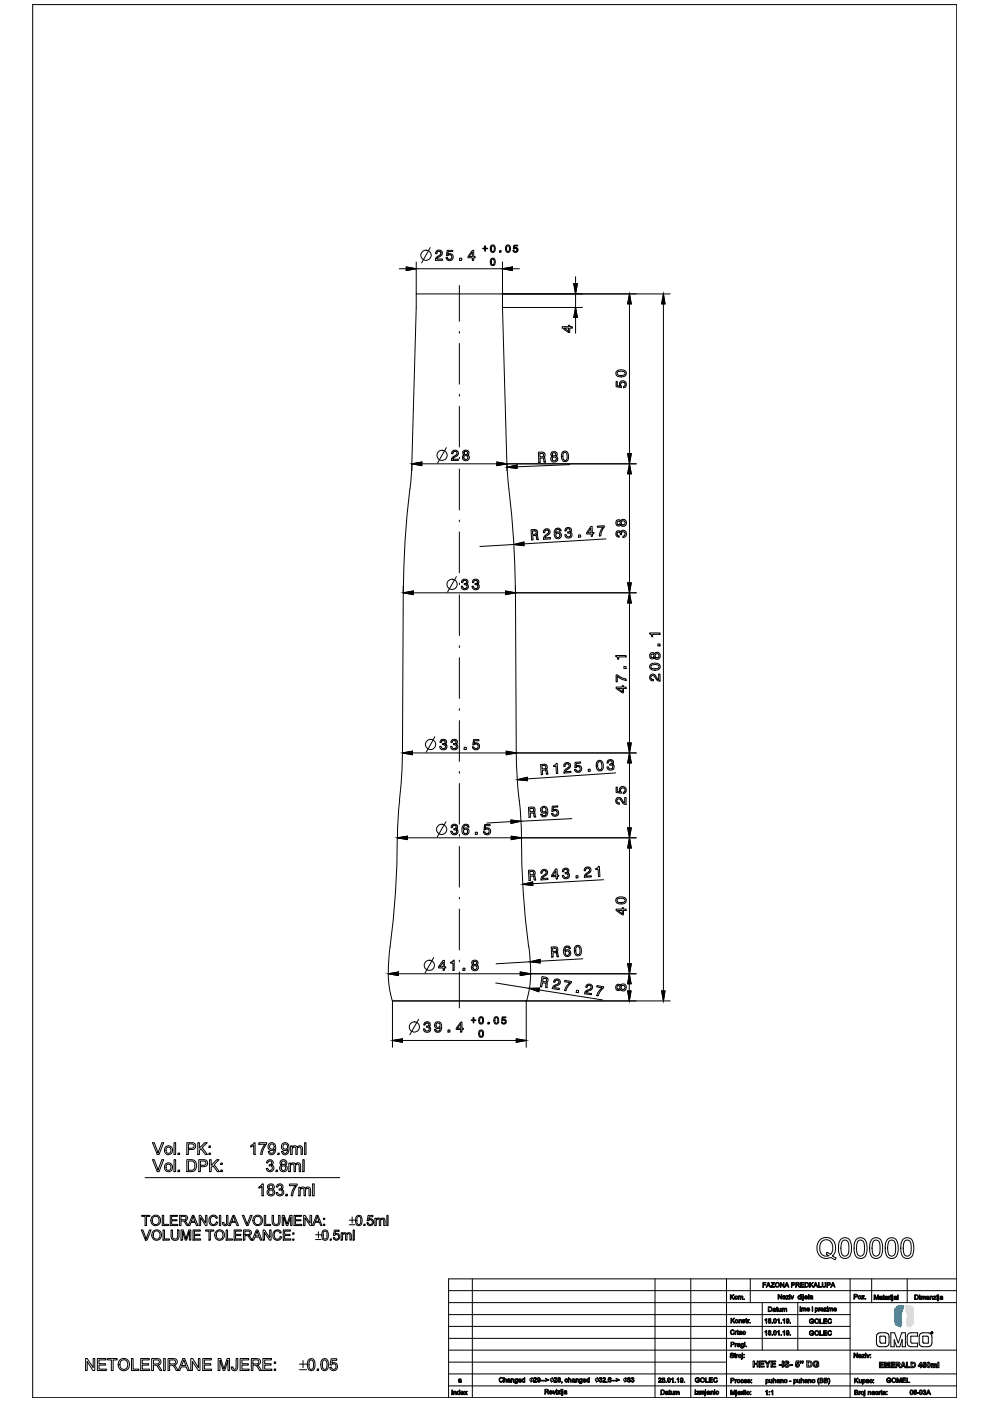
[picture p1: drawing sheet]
<svg xmlns="http://www.w3.org/2000/svg" width="210mm" height="297mm" viewBox="0 0 210 297" stroke-linecap="round" stroke-linejoin="round" font-family="sans-serif">
<!-- layer: 0 -->
<g fill="none" stroke="#000" stroke-width=".21">
<path d="M6.9 1h195.9v295.3h-195.9zM84.7 57h1.4M86.1 56.6l2.2 .4-2.2 .4zM88.3 55.5v9.7l-1 34.6M88.3 57h18.2M91.2 52.5l-1.8 3.3M92.6 53.2l.5-.2 .6 .3v.7l-1.1 .9h1.2v.3h-1.5l.1-.5 1.1-.9-.2-.5h-.4l-.2 .5h-.3zM94.8 53.1h1.2v.2h-1l-.1 .6 .5-.1a.75 .75 0 0 1 .7 .7 .75 .75 0 0 1-.7 .8 .75 .75 0 0 1-.8-.7h.3l.3 .4 .4-.1 .2-.2v-.4l-.3-.2-.9 .1zM97.4 54.7h.5v.5h-.5zM100.1 53.4v1h-.6zM100.1 53.1h.3v1.3h.3v.3h-.3v.5h-.3v-.5h-.9v-.3zM102.8 52.2h.1v.4h.5v.1h-.5v.6h-.1v-.6h-.5v-.1h.5z"/>
<path d="M104.1 52.1l.1-.1a.72 .72 0 0 1 .8 .4 .72 .72 0 0 1-.1 .9 .53 .53 0 0 1-.7 .1 .53 .53 0 0 1-.2-.7zM104.1 54.9l.3-.1a.81 .81 0 0 1 .6 .6 .81 .81 0 0 1-.2 .8l-.1 .1a.83 .83 0 0 1-.8-.5 .83 .83 0 0 1 .2-.9zM104.3 52.2a.37 .37 0 0 1 .4 0 .37 .37 0 0 1 .1 .5v.1a.36 .36 0 0 1-.3 .5 .36 .36 0 0 1-.3-.5zM104.3 55a.4 .4 0 0 1 .4 .1 .4 .4 0 0 1 .1 .5v.1a.36 .36 0 0 1-.4 .4 .36 .36 0 0 1-.2-.5zM105.9 53.1h.3v.4h-.3zM106.5 57l2.2-.4v.8zM106.5 55.5v9.7M107.4 52h.1a.79 .79 0 0 1 .8 .5 .79 .79 0 0 1-.3 .9l-.1 .1a.79 .79 0 0 1-.8-.5 .79 .79 0 0 1 .3-.9zM107.5 52.2a.46 .46 0 0 1 .5 .2 .46 .46 0 0 1 0 .6 .32 .32 0 0 1-.4 .3 .32 .32 0 0 1-.2-.5zM108.7 57h1.4M109 52h.8v.2h-.7l-.1 .4 .5-.1 .3 .2v.4l-.3 .4h-.4l-.3-.2v-.2l.4 .2 .4-.2-.1-.4-.7 .1zM122 58.7v1.5"/>
<path d="M88.3 62.3h53.8M97.4 60.5v7.6M97.4 70.3v.4M97.4 72.8v8.6M106.5 65.2h17M106.5 65.2l1 33.1M119.2 69.3h1.4v-.3h.2v.3h.5v.3h-.5v.9h-.3l-1.3-.9zM119.6 69.6h1v.6zM121.7 60.2h.7l-.4 2.1zM122 65.2l.4 2.1h-.7zM122 62.3v2.9M122 67.3v3.4"/>
<path d="M130.6 78.8a1.32 1.32 0 0 1 2.2 .3 1.12 1.12 0 0 1-1.8 .7 .71 .71 0 0 1-.4-1zM130.9 78.9l.9-.2a.54 .54 0 0 1 .6 .1 .54 .54 0 0 1 .1 .6l-.3 .2h-.8a.46 .46 0 0 1-.5-.2 .46 .46 0 0 1 0-.5zM133.5 62.3l.3 2.1h-.7zM133.5 64.4v31.8M140.7 62.3l.3 2.1h-.7zM140.7 64.4v145.7M87.3 98.3l2.1-.3v.7zM87.3 98.3l-.4 5.4M89.4 98.3h16M94.6 94.9l-1.8 3.3M95.9 95.7l.3-.2h.6a.68 .68 0 0 1 .4 .7 .68 .68 0 0 1-.5 .6l-.5 .3-.2 .3h1.2v.2h-1.5l.2-.6 .9-.6a.42 .42 0 0 0-.3-.7 .42 .42 0 0 0-.5 .5h-.3zM97.4 83.6v.4"/>
<path d="M97.4 86.1v8.7M97.4 96.9v.4M97.4 99.4v8.7M98.2 95.7l.5-.3 .5 .1 .2 .3a.41 .41 0 0 1-.3 .6l.4 .3v.5a.72 .72 0 0 1-1.1 .4 .72 .72 0 0 1 0-1.2l-.3-.2zM105.4 98l2.1 .3-2.1 .4zM107.5 98.3v1.5M107.5 98.3h27.4M107.5 98.3l.3 4.6a193.9 193.9 0 0 1 1.5 22.8M107.5 99.1l2.1-.5v.7zM114.2 95.9h.8a.58 .58 0 0 1 .5 .4 .58 .58 0 0 1-.2 .6l.2 .2 .2 .9h-.4l-.1-.8-.7-.1v.9h-.3zM114.5 96.1h.3a.37 .37 0 0 1 .5 .4 .37 .37 0 0 1-.5 .4h-.3zM116.9 96l.3-.2h.5l.4 .2v.5a.22 .22 0 0 0-.2 .3 .22 .22 0 0 0 .3 .1v.8l-.7 .3a.64 .64 0 0 1-.7-.4 .64 .64 0 0 1 .3-.8l-.3-.4z"/>
<path d="M119.3 95.8a.79 .79 0 0 1 .9 0 .79 .79 0 0 1 .4 .8v.1a.79 .79 0 0 1-.3 1 .79 .79 0 0 1-1 0l-.3-.9zM119.5 96a.46 .46 0 0 1 .6 0 .46 .46 0 0 1 .1 .6l.1 .5a.47 .47 0 0 1-.6 .5 .47 .47 0 0 1-.3-.7zM120.8 98.5l-11.2 .5M130.6 80.9h.3v.9l.6 .1-.2-.2 .1-.5a.75 .75 0 0 1 1.3-.2 .75 .75 0 0 1-.5 1.2v-.3a.48 .48 0 0 0 .2-.7 .48 .48 0 0 0-.8 0 .48 .48 0 0 0 .2 .7v.3l-1.2-.2zM133.1 96.2h.7l-.3 2.1zM133.5 98.3l.3 2.2h-.7zM86.9 103.7a192.1 192.1 0 0 0-1.4 22M97.4 110.3v.3M97.4 112.8v8.7M109 115.4l2.1-.5v.8zM109 115.4l-7.2 .5M112.6 112.3l1.2 .1 .2 .7-.3 .3 .3 .2 .2 .8h-.4l-.1-.8-.7-.1v1h-.3z"/>
<path d="M112.9 112.6h.4a.36 .36 0 0 1 .4 .3 .36 .36 0 0 1-.4 .4h-.4zM115.3 112.5l.5-.4a.67 .67 0 0 1 .8 .5 .67 .67 0 0 1-.4 .8l-.6 .6h1.1v.3h-1.4v-.5l1-.8 .1-.2-.2-.4h-.5l-.2 .2v.3h-.3zM117.8 112.1h.2a.62 .62 0 0 1 .9 .4l-.2 .1-.3-.4a.58 .58 0 0 0-.6 .8l.5-.2a.76 .76 0 0 1 .7 .8 .76 .76 0 0 1-.9 .7 .76 .76 0 0 1-.6-.9v-.7zM119.9 112.1l.4-.3 .4 .1a.5 .5 0 0 1 .4 .4 .5 .5 0 0 1-.2 .5l.3 .3 .1 .2a.74 .74 0 0 1-.7 .8 .74 .74 0 0 1-.8-.7h.3a.43 .43 0 0 0 .4 .5 .43 .43 0 0 0 .4-.6 .43 .43 0 0 0-.6-.3l.1-.2a.38 .38 0 0 0 .4-.4 .38 .38 0 0 0-.4-.4 .38 .38 0 0 0-.4 .5l-.2 .1zM122.7 113.4h.4v.5h-.4zM125.3 112v.9l-.6 .1zM125.3 111.6h.2l.1 1.3h.3v.3h-.3v.5h-.2l-.1-.5h-.9v-.2zM126.6 111.5h1.5l-.6 1.3-.1 .8h-.3l.1-.6 .6-1.2h-1.2zM128.5 114.3l-17.4 1M130.7 112.7l.3-.2 .4 .1a.2 .2 0 0 0 .3 .1 .2 .2 0 0 0 .1-.2l.3-.1a.76 .76 0 0 1 .7 .8 .76 .76 0 0 1-.7 .8v-.3l.4-.3v-.4l-.1-.2a.42 .42 0 0 0-.5 .1 .42 .42 0 0 0-.1 .5h-.3l-.1-.5h-.4l-.2 .5 .5 .2v.3a.72 .72 0 0 1-.7-.4 .72 .72 0 0 1 .1-.8zM130.7 110.4l.6-.2 .3 .3 .4-.4 .4 .1a.7 .7 0 0 1 .3 1.1 .7 .7 0 0 1-1.1 0l-.4 .2-.4-.1-.2-.3zM133.5 100.5v23.1"/>
<path d="M85.5 125.7l2.1-.4v.8zM85.5 125.7l-.2 33.9-.1 3.4-.5 6.7M85.5 124.2v1.5M87.6 125.7h19.6M96.8 122.3l-1.9 3.2M97.4 123.6v.4M97.4 126.1v8.6M97.4 136.9v.4M97.4 139.4v8.7M97.9 123.1l.4-.3 .7 .1 .2 .7-.2 .2 .3 .5a.74 .74 0 0 1-.7 .8 .74 .74 0 0 1-.8-.8l.3 .1a.45 .45 0 0 0 .5 .4 .45 .45 0 0 0 .4-.5 .45 .45 0 0 0-.6-.3v-.3l.5-.1a.4 .4 0 0 0-.3-.5 .4 .4 0 0 0-.5 .4h-.2zM100.3 123l.3-.2 .8 .2 .1 .5-.3 .3 .3 .2 .1 .2a.74 .74 0 0 1-.7 .9 .74 .74 0 0 1-.8-.8h.3l.3 .5h.3l.3-.3a.47 .47 0 0 0-.6-.5v-.3h.4l.1-.3a.38 .38 0 0 0-.4-.3 .38 .38 0 0 0-.4 .4h-.3zM107.2 125.3l2.1 .4-2.1 .4z"/>
<path d="M109.3 124.2v1.5M109.3 125.7h25.6M109.3 125.7l.2 33.9M130.5 139h2.2v.3h-1.5v.5h-.2l-.1-.4-.4-.2zM133.1 123.6h.7l-.3 2.1zM133.5 125.7l.3 2.1h-.7zM133.5 127.8v29.7M137.7 134.2h2.2v.3h-1.5v.5h-.2l-.1-.4-.4-.2zM137.8 138.6l.3-.2h.4a.28 .28 0 0 0 .3 .2 .28 .28 0 0 0 .3-.3h.2a.71 .71 0 0 1 .7 1 .71 .71 0 0 1-1.2 .1l-.3 .3-.5-.1-.3-.4zM139.5 136.5h.4v.4h-.4zM85.3 159.6l2.1-.3v.7zM87.4 159.6h19.9"/>
<path d="M92.2 156.2l-1.8 3.3M93.5 156.8h.4a.56 .56 0 0 1 .7 .3 .56 .56 0 0 1-.2 .7l.3 .1v.6a.76 .76 0 0 1-.8 .5 .76 .76 0 0 1-.7-.8h.3l.2 .4 .4 .1a.43 .43 0 0 0 .3-.6 .43 .43 0 0 0-.6-.2l.1-.3a.37 .37 0 0 0 .5-.2 .37 .37 0 0 0-.3-.5 .37 .37 0 0 0-.4 .2l-.1 .3h-.3zM95.7 157l.3-.2h.3a.55 .55 0 0 1 .6 .3 .55 .55 0 0 1-.2 .7l.2 .1 .2 .3a.74 .74 0 0 1-.8 .8 .74 .74 0 0 1-.7-.8h.2l.3 .5h.4l.2-.2a.41 .41 0 0 0-.1-.5 .41 .41 0 0 0-.4-.1l.1-.2a.38 .38 0 0 0 .4-.4 .38 .38 0 0 0-.4-.4 .38 .38 0 0 0-.4 .4l-.3 .1zM97.4 150.2v.4M97.4 152.8v8.6M98.4 158.5h.5v.4h-.5zM100.4 156.8h1.1v.3h-.9l-.1 .5 .4-.1 .3 .1a.75 .75 0 0 1 .2 1.2 .75 .75 0 0 1-1.2-.4h.3l.3 .3h.4l.2-.3-.1-.5-.2-.1-.9 .1zM107.3 159.3l2.2 .3-2.2 .4zM109.5 159.6h25.4M109.5 159.6l.1 5 .5 5.1M130.6 145.7h1.3v-.3h.3v.3h.5v.3h-.5v.9h-.3l-1.3-.9zM130.6 143.1h.3l1.2 .7 .6 .1v.4l-.7-.2-1.1-.7v1.2h-.3z"/>
<path d="M131 146h.9v.6zM132.3 141.3h.4v.4h-.4zM133.1 157.5h.7l-.3 2.1zM133.5 159.6l.3 2.2h-.7zM137.9 140.9a1.38 1.38 0 0 1 2.1 .4 .93 .93 0 0 1-1.3 .8 .76 .76 0 0 1-.8-.3 .76 .76 0 0 1 0-.9zM137.9 143.1l.4-.2 .5 .1 .8 1.1v-1.2h.3v1.5l-.5-.1-.6-.9a.42 .42 0 0 0-.6-.1 .42 .42 0 0 0-.2 .5 .42 .42 0 0 0 .5 .3v.3h-.1a.75 .75 0 0 1-.5-1.3zM138 141.1l.4-.2h.7a.48 .48 0 0 1 .6 .5 .48 .48 0 0 1-.6 .4h-.5a.47 .47 0 0 1-.5-.1 .47 .47 0 0 1-.1-.6zM84.2 177.6l2.2-.3v.7zM84.2 177.6a190.9 190.9 0 0 1-1.7 25.3l-.1 1.4a21.5 21.5 0 0 0 .8 7.9M84.7 169.6l-.3 4.5-.1 3.5M86.4 177.6h22M94.6 174.2l-1.9 3.3"/>
<path d="M95.7 175l.3-.2h.5l.4 .1 .1 .2a.43 .43 0 0 1-.2 .7l.2 .1 .1 .4a.76 .76 0 0 1-.8 .7 .76 .76 0 0 1-.7-.8h.3l.1 .4 .3 .1h.3l.2-.3-.1-.4-.5-.1v-.2l.5-.1v-.5l-.6-.1-.2 .5h-.2zM97.4 163.6v.4M97.4 166.1v8.7M97.4 176.9v.4M97.4 179.5v8.6M98.2 175a.69 .69 0 0 1 .7-.2 .69 .69 0 0 1 .5 .5h-.3l-.2-.3h-.3l-.3 .4-.1 .4 .7-.2a.76 .76 0 0 1 .5 .9 .76 .76 0 0 1-.9 .5 .76 .76 0 0 1-.6-.9v-.5zM100.8 176.4h.4v.5h-.4zM102.8 174.8h1.1v.2h-1v.6l.3-.1a.75 .75 0 0 1 .8 .7 .75 .75 0 0 1-.7 .8 .75 .75 0 0 1-.8-.6h.3l.2 .3h.3l.3-.1 .1-.4a.48 .48 0 0 0-.4-.4 .48 .48 0 0 0-.5 .2h-.2zM108.3 173.9l2.1 .2-2 .5zM108.3 174.2l-5.1 .3M108.4 177.3l2.2 .3-2.2 .4zM109.7 165.3l2.1-.5v.7z"/>
<path d="M110.1 169.6l.3 3.6 .2 4.4M110.6 177.6a176.7 176.7 0 0 0 1.8 25.3l.1 1.4a21.5 21.5 0 0 1-.9 7.9M110.6 177.6h24.3M112 171.2h1.1a.6 .6 0 0 1 .1 1l.2 .1 .2 .9h-.4v-.6a.3 .3 0 0 0-.2-.2 .3 .3 0 0 0-.3 0h-.3l.1 .9h-.3zM112.3 171.4h.6l.2 .2a.39 .39 0 0 1-.4 .5h-.3zM114.6 162.1h.7a.58 .58 0 0 1 .7 .3 .58 .58 0 0 1-.2 .7l.2 .2 .2 .8-.3 .1-.2-.8-.4-.1h-.3v.9l-.2 .1zM114.7 171.3l.1-.1a.83 .83 0 0 1 1-.1 .83 .83 0 0 1 .3 .9 .85 .85 0 0 1-.3 1.1 .85 .85 0 0 1-1.1-.2v-.3h.3a.48 .48 0 0 0 .6 .3 .48 .48 0 0 0 .2-.7l-.6 .2a.73 .73 0 0 1-.5-1.1zM114.9 162.3h.7l.1 .3a.38 .38 0 0 1-.4 .4h-.3zM117.1 170.9h1.2v.2l-1 .1-.1 .5 .4-.1a.75 .75 0 0 1 .8 .7 .75 .75 0 0 1-.6 .8 .75 .75 0 0 1-.8-.6h.2a.47 .47 0 0 0 .8 .2 .47 .47 0 0 0 0-.8 .47 .47 0 0 0-.8 .2h-.2zM117.4 162.3l.3-.1 .2-.4h.2l.2 2.2h-.3l-.1-1.5h-.5zM119.6 162a.72 .72 0 0 1 1.2-.2 .72 .72 0 0 1-.2 1.2l-.4 .2-.3 .4 1.2-.1v.3l-1.5 .1 .2-.7 .6-.4 .3-.4-.1-.3-.4-.2-.3 .2-.1 .4h-.3zM121.2 173.6l-10.8 .5"/>
<path d="M121.9 161.6l1.2-.1v.3l-.9 .1-.1 .5 .6-.1a.74 .74 0 0 1 .4 1.3 .74 .74 0 0 1-1.3-.4h.3l.2 .2 .2 .1a.49 .49 0 0 0 .5-.7 .49 .49 0 0 0-.9 0h-.2zM124.7 163.1h.4l.1 .4h-.5zM126.6 161.5a.77 .77 0 0 1 .9-.2 .77 .77 0 0 1 .4 .9 .84 .84 0 0 1-.1 .9 .84 .84 0 0 1-.9 .3 1.58 1.58 0 0 1-.3-1.9zM126.9 161.5a.57 .57 0 0 1 .6 .2 .57 .57 0 0 1 .1 .6v.6a.44 .44 0 0 1-.6 .3 .44 .44 0 0 1-.3-.6zM128.9 161.2l.5-.2 .5 .2 .2 .6-.3 .3 .4 .2v.3a.74 .74 0 0 1-.7 .7 .74 .74 0 0 1-.8-.7h.3l.3 .4h.3l.3-.2a.44 .44 0 0 0-.1-.5 .44 .44 0 0 0-.5-.1v-.2l.4-.1 .1-.3a.41 .41 0 0 0-.5-.3 .41 .41 0 0 0-.3 .5h-.3zM130.5 163.9l-18.7 1.2M130.6 166.9h.3v.9l.5 .1-.1-.3 .1-.5a.77 .77 0 0 1 1.3 0 .77 .77 0 0 1-.5 1.2v-.3l.3-.4-.1-.4-.5-.2-.3 .3v.4l.2 .5-1.2-.2zM130.7 169.2l.3-.1 .6 .1 .6 .9 .2 .1v-1.1h.3v1.5l-.5-.2-.9-1h-.3l-.2 .3a.42 .42 0 0 0 .1 .4 .42 .42 0 0 0 .4 .1v.3a.76 .76 0 0 1-.7-.4 .76 .76 0 0 1 .1-.9zM133.1 175.5h.7l-.3 2.1zM133.5 177.6l.3 2.2h-.7zM133.5 161.8v13.7M133.5 179.8v24.5"/>
<path d="M97.4 190.2v.4M97.4 192.7v8.7M110.8 187.5l2.1-.5 .1 .7zM112 184.5l1.2 .1 .2 .3v.5a.19 .19 0 0 0-.2 .2 .19 .19 0 0 0 .2 .2l.2 .8h-.3l-.2-.8h-.7l.1 .9h-.3zM112.3 184.8l.6-.1 .2 .3a.36 .36 0 0 1 0 .3 .36 .36 0 0 1-.4 .2h-.3zM114.8 184.7a.72 .72 0 0 1 1.1-.2 .72 .72 0 0 1-.2 1.1l-.4 .2-.3 .5 1.1-.1 .1 .3-1.5 .1 .1-.7 1-.7v-.3l-.3-.3a.42 .42 0 0 0-.5 .5l-.3 .1zM117.8 184.2h.3l.1 1.3h.3v.3h-.3v.6h-.3v-.6l-.9 .1v-.3zM117.8 184.6l.1 1h-.7zM119.4 184.3l.6-.2a.56 .56 0 0 1 .6 .3 .56 .56 0 0 1-.2 .7l.2 .1 .2 .5-.1 .3-.4 .3a.72 .72 0 0 1-1.1-.7h.3l.1 .2 .3 .3 .5-.2v-.5l-.6-.1v-.3l.5-.2v-.3l-.2-.1a.39 .39 0 0 0-.4 0 .39 .39 0 0 0-.2 .4h-.3zM122.1 185.7l.4-.1 .1 .5h-.4zM124 184l.4-.2 .8 .2 .1 .2-.1 .6-.8 .6-.2 .4 1.2-.1v.2l-1.5 .1 .2-.6 .9-.7a.43 .43 0 0 0-.4-.6 .43 .43 0 0 0-.5 .5h-.2zM126.3 184.2l.3-.1 .3-.4h.2l.1 2.1h-.3l-.1-1.5-.5 .1z"/>
<path d="M128 186.5l-15.1 .9M130.6 192.7h1.3v-.3h.3v.3h.5v.3h-.5v1h-.3l-1.3-1zM130.7 190.5l.9-.3a.9 .9 0 0 1 1.2 .9 1.34 1.34 0 0 1-2.2 0zM130.9 190.7l.4-.2h.8a.45 .45 0 0 1 .4 .6 .45 .45 0 0 1-.6 .2h-.4a.49 .49 0 0 1-.5-.1 .49 .49 0 0 1-.1-.5zM131 193h.9v.7zM82.3 206.5l2.2-.4v.7zM84.5 206.5h25.8M88.8 216.1l-1.9 3.3M90 216.9l.5-.3 .5 .1 .2 .3v.4l-.2 .2 .3 .5a.74 .74 0 0 1-.7 .8 .74 .74 0 0 1-.8-.8h.3l.1 .3 .2 .2h.3l.3-.2a.43 .43 0 0 0-.1-.5 .43 .43 0 0 0-.5-.1v-.2h.2a.36 .36 0 0 0 .3-.5 .36 .36 0 0 0-.4-.3 .36 .36 0 0 0-.3 .5h-.3zM91.9 203l-1.8 3.3M92.4 216.8l.2-.1a.8 .8 0 0 1 .9 .2 .8 .8 0 0 1 .1 .9 .79 .79 0 0 1-.4 1 .79 .79 0 0 1-1.1-.5h.3a.48 .48 0 0 0 .7 .3 .48 .48 0 0 0 .2-.7l-.6 .2a.75 .75 0 0 1-.3-1.3zM93.9 203.6h.3v1.4h.3v.2h-.3v.5h-.2v-.5h-1v-.3z"/>
<path d="M94 204v1h-.8zM95 218.4h.4v.4h-.4zM95.5 204l.4-.1 .2-.3h.2v2.1h-.3v-1.5h-.5zM97.4 203.6v.3M97.4 206.1v7.6M97.7 217v1h-.7zM97.7 216.7h.2v1.3h.3v.3h-.3v.5h-.2v-.5h-1v-.3zM98.2 205.3h.4v.4h-.4zM100.1 203.8l.4-.2 .7 .1 .2 .4-.1 .2a.23 .23 0 0 0-.2 .3 .23 .23 0 0 0 .3 .2v.4a.71 .71 0 0 1-1 .6 .71 .71 0 0 1-.1-1.2l-.3-.3zM100.3 215.8h.2v.4h.4v.2h-.4v.5h-.2v-.5h-.4v-.2h.4zM101.6 215.7l.5-.1 .4 .3v.8l-.4 .4-.4-.1-.2-.3zM101.6 218.5l.3-.1a.81 .81 0 0 1 .7 .6 .81 .81 0 0 1-.4 .9h-.1a.85 .85 0 0 1-.5-1.4z"/>
<path d="M101.8 218.7a.37 .37 0 0 1 .5 0 .37 .37 0 0 1 0 .5v.3a.3 .3 0 0 1-.4 .2 .3 .3 0 0 1-.2-.4zM101.8 215.8a.41 .41 0 0 1 .5 .2 .41 .41 0 0 1 0 .5 .35 .35 0 0 1-.4 .5 .35 .35 0 0 1-.2-.6zM103.4 216.7h.4v.4h-.4zM104.9 215.7l.1-.1a.59 .59 0 0 1 .7 .2 .59 .59 0 0 1 0 .7v.1a.53 .53 0 0 1-.6 .5 .53 .53 0 0 1-.4-.7zM105 215.8h.1a.41 .41 0 0 1 .4 .2 .41 .41 0 0 1 0 .5 .34 .34 0 0 1-.4 .5 .34 .34 0 0 1-.2-.6zM105.1 208.4l7.1 1.2M106.5 215.6h.8v.2h-.7l-.1 .4 .3-.1a.54 .54 0 0 1 .6 .5 .54 .54 0 0 1-.5 .6 .54 .54 0 0 1-.6-.5l.5 .3 .3-.2a.33 .33 0 0 0-.1-.5 .33 .33 0 0 0-.5 .1h-.1zM110.3 206.1l2.2 .4-2.2 .3zM111.6 212.2v9.8M112.2 209.6l2.2-.1-.2 .8zM112.4 203.9l2.1-.5v.8zM112.4 203.9l-7.2 .4"/>
<path d="M112.5 206.5h22.4M114.3 209.9l13.4 2.1M114.9 207.1l.9 .1a.6 .6 0 0 1 .4 .6 .6 .6 0 0 1-.3 .5l.1 .2v.9h-.3v-.8l-.2-.2h-.5l-.1 .9-.3-.1zM115.2 207.4l.7 .2a.4 .4 0 0 1-.1 .5 .4 .4 0 0 1-.4 .1l-.4-.1zM116.9 200.8l.8-.1a.58 .58 0 0 1 .5 .4 .58 .58 0 0 1-.2 .7l.3 .2 .1 .9h-.3l-.1-.6a.33 .33 0 0 0-.5-.3h-.3l.1 .9h-.3zM117.2 201h.3a.36 .36 0 0 1 .5 .4 .36 .36 0 0 1-.5 .3l-.3 .1zM117.5 207.8l.4-.2h.6a.7 .7 0 0 1 .3 .8 .7 .7 0 0 1-.6 .5l-.6 .3-.1 .2 1.1 .2v.2l-1.5-.2 .4-.6 .9-.6a.43 .43 0 0 0-.3-.6 .43 .43 0 0 0-.5 .5l-.2-.1zM119.7 200.8l.7-.2a.51 .51 0 0 1 .5 .5h-.3a.5 .5 0 0 0-.7-.2 .5 .5 0 0 0-.1 .7l.3-.2h.3a.76 .76 0 0 1 .6 .9 .76 .76 0 0 1-1 .6 .76 .76 0 0 1-.5-1v-.6zM119.7 207.9l1.5 .2-.1 .3-.9 1.1-.2 .6-.3-.1 .2-.6 .9-1.1-1.1-.1zM121.9 200.7a.76 .76 0 0 1 .9-.2 .76 .76 0 0 1 .5 .9 .84 .84 0 0 1-.2 .9 .84 .84 0 0 1-.9 .3 1.57 1.57 0 0 1-.3-1.9zM122.2 200.8a.53 .53 0 0 1 .7 .1 .53 .53 0 0 1 .1 .6v.3a.49 .49 0 0 1-.5 .6 .49 .49 0 0 1-.4-.7zM122.2 209.9l.5 .1-.1 .5-.4-.1z"/>
<path d="M123.6 203.3l-9.1 .5M124.3 209l.4-.3h.6l.2 .3 .1 .5-.1 .2-1.2 .7 1.1 .3v.2l-1.5-.2a.96 .96 0 0 1 .8-.9l.6-.3a.43 .43 0 0 0-.4-.6 .43 .43 0 0 0-.5 .5l-.2-.1zM126.6 209l1.4 .2v.3l-.8 .8-.4 .9-.3-.1 .1-.4 1.1-1.3-1.2-.1zM130.7 208.8l.4-.1 .5 .3 .2-.3 .2-.1a.71 .71 0 0 1 .8 1 .71 .71 0 0 1-1.2 .1l-.3 .3-.6-.1-.2-.4zM133.1 210.1h.7l-.4 2.1zM133.1 204.3h.7l-.3 2.2zM133.4 206.5l.4 2.1h-.7zM133.4 208.6v1.5M140.3 210.1h.7l-.3 2.1zM142.1 212.2h-58.9v9.8M83.2 220.6l2.1-.3v.7zM85.3 220.6h24.2"/>
<path d="M109.5 220.3l2.1 .3-2.1 .4zM30 257.7h1.8v.2h-.7v1.9h-.3v-1.9h-.8zM30.8 249.7h41.2M32.3 257.9a1.05 1.05 0 0 1 1.5 .1 1.05 1.05 0 0 1-.1 1.5 1.05 1.05 0 0 1-1.5 0 1.28 1.28 0 0 1 .1-1.6zM32.3 242.3h.4l.8 2.2 .8-2.2h.4l-1 2.5h-.4zM32.3 245.9h.4l.8 2.2 .8-2.2h.4l-1 2.5h-.4zM32.4 258.2a.79 .79 0 0 1 1.1-.2 .79 .79 0 0 1 .2 1.1 .76 .76 0 0 1-1.1 .5 .76 .76 0 0 1-.3-1.2zM34.4 257.7h.3v1.9h1.1v.2h-1.4zM35 246.8a.89 .89 0 0 1 1.3 0 .89 .89 0 0 1 0 1.3 .89 .89 0 0 1-1.3 0 1.2 1.2 0 0 1 0-1.3zM35.3 243.4a.59 .59 0 0 1 1 .5 .59 .59 0 0 1-1 .4l-.1-.2zM35.3 247a.6 .6 0 0 1 1 .5 .6 .6 0 0 1-1 .5l-.1-.3zM36.1 257.7h1.5v.2h-1.2v.7h1.1v.2h-1.1v.8h1.3v.2h-1.6z"/>
<path d="M36.9 242.3h.3v2.5h-.3zM36.9 245.9h.3v2.5h-.3zM37.7 244.5h.4v.3h-.4zM37.7 248.1h.4v.3h-.4zM38.1 257.7h.9a.58 .58 0 0 1 .7 .5 .58 .58 0 0 1-.5 .6l.7 1h-.3l-.8-.9h-.4v.9h-.3zM38.4 257.9h.7a.37 .37 0 0 1 .4 .4 .37 .37 0 0 1-.5 .3h-.6zM39.6 242.3h.9a.75 .75 0 0 1 1 .7 .75 .75 0 0 1-.9 .7h-.7v1.1h-.3zM39.6 245.9h.9a1.29 1.29 0 0 1 1.1 .7 1.29 1.29 0 0 1-.2 1.4l-.5 .4h-1.3zM39.9 242.5h.7a.47 .47 0 0 1 .5 .5 .47 .47 0 0 1-.5 .5h-.7zM39.9 246.2h.6a.89 .89 0 0 1 .8 1.3 .67 .67 0 0 1-.8 .6h-.6zM40.8 257.7h.3l.9 2.1h-.4l-.2-.6h-.9l-.3 .6h-.3zM41 257.9l.3 1.1h-.7z"/>
<path d="M41.9 242.3h.4v1.1l1.1-1.1h.5l-1 1 1.1 1.5h-.5l-.9-1.3-.3 .4v.9h-.4zM42.1 245.9h1a.76 .76 0 0 1 .9 .7 .76 .76 0 0 1-.9 .8h-.6v1h-.4zM42.2 257.7h.3l1.1 1.6v-1.6h.3v2.1h-.3l-1.1-1.6v1.6h-.3zM42.5 246.2h.6a.46 .46 0 0 1 .6 .4 .46 .46 0 0 1-.6 .5h-.6zM44.3 243h.3v.3h-.3zM44.3 244.5h.3v.3h-.3zM44.4 245.9h.4v1.2l1.2-1.2h.4l-1 1 1.1 1.5h-.4l-.9-1.3-.4 .4v.9h-.4zM44.5 258a.89 .89 0 0 1 .9-.4 .89 .89 0 0 1 .7 .7h-.3a.66 .66 0 0 0-.9-.3 .66 .66 0 0 0-.3 .9 .64 .64 0 0 0 .6 .7 .64 .64 0 0 0 .7-.5l.3 .1a.98 .98 0 0 1-1.3 .6 .98 .98 0 0 1-.6-1.2zM46.5 257.7h.3v2.1h-.3zM46.8 246.6h.3v.3h-.3zM46.8 248.1h.3v.3h-.3zM48 257.7h.3v1.4a.58 .58 0 0 1-.5 .8 .58 .58 0 0 1-.6-.7h.3l.1 .3 .2 .1 .2-.1z"/>
<path d="M49.4 257.7h.3l.9 2.1h-.4l-.2-.6h-.9l-.3 .6h-.3zM49.5 257.9l.4 1.1h-.7zM51.4 257.7h.3l.7 1.9 .7-1.9h.4l-.9 2.1h-.3zM53.2 242.9l.9-.6v2.5h-.3v-2l-.6 .4zM53.9 257.9a1.05 1.05 0 0 1 1.5 .1 1.05 1.05 0 0 1-.1 1.5 1.05 1.05 0 0 1-1.5 0l-.1-.3a1.19 1.19 0 0 1 .2-1.3zM54.3 258a.83 .83 0 0 1 1.1 .8 .83 .83 0 0 1-1.2 .7 1.07 1.07 0 0 1 .1-1.5zM54.9 251.6l.7-.6h.2v2.5h-.3v-2l-.6 .4zM54.9 242.3h1.6v.2l-.7 1.3-.2 1h-.3l.1-.9 .8-1.3h-1.3zM56 257.7h.3v1.9h1.1v.2h-1.4zM56.6 246.2a.65 .65 0 0 1 1-.2 .65 .65 0 0 1 0 1 .77 .77 0 0 1 0 1.4 .77 .77 0 0 1-1.1-.7h.3a.49 .49 0 0 0 .5 .5 .49 .49 0 0 0 .4-.7 .49 .49 0 0 0-.6-.3v-.3a.42 .42 0 0 0 .5-.3 .42 .42 0 0 0-.4-.5 .42 .42 0 0 0-.4 .5l-.3-.1zM56.9 251.2a.66 .66 0 0 1 1-.1 .66 .66 0 0 1-.1 1 .76 .76 0 0 1 .2 1.2 .76 .76 0 0 1-1.1 0 .76 .76 0 0 1 .2-1.2l-.4-.3zM57.1 242.5a.88 .88 0 0 1 1-.1 .88 .88 0 0 1 .3 1.1v.2a.86 .86 0 0 1-.3 1 .86 .86 0 0 1-1.1-.2l-.1-.4h.3a.47 .47 0 0 0 .5 .4 .47 .47 0 0 0 .4-.6l.1-.3a.8 .8 0 0 1-1.2 .1 .8 .8 0 0 1 .1-1.2z"/>
<path d="M57.7 257.7h.3v1.2a.56 .56 0 0 0 .5 .7 .56 .56 0 0 0 .6-.7v-1.2h.3v1.2a.85 .85 0 0 1-.9 1 .85 .85 0 0 1-.8-1zM58.5 248.1h.3v.3h-.3zM58.8 251.2a.65 .65 0 0 1 1 0 .65 .65 0 0 1-.1 .9 .77 .77 0 0 1 .1 1.4 .77 .77 0 0 1-1.2-.6l.3-.1a.49 .49 0 0 0 .5 .5 .49 .49 0 0 0 .4-.6 .49 .49 0 0 0-.6-.4v-.2a.4 .4 0 0 0 .5-.4 .4 .4 0 0 0-.4-.4 .4 .4 0 0 0-.4 .4h-.3zM58.9 244.5h.3v.3h-.3zM59.5 246.1a.66 .66 0 0 1 1-.1 .66 .66 0 0 1 0 1 .77 .77 0 0 1 .2 1.2 .77 .77 0 0 1-1.2 0 .77 .77 0 0 1 .2-1.2l-.3-.3zM59.8 257.7h.5l.6 1.8 .6-1.8h.4v2.1h-.3v-1.8l-.6 1.8h-.3l-.6-1.8v1.8h-.3zM59.9 242.5a.88 .88 0 0 1 1.1-.1 .88 .88 0 0 1 .3 1.1v.2a.86 .86 0 0 1-.4 1 .86 .86 0 0 1-1.1-.2l-.1-.4h.3a.47 .47 0 0 0 .6 .4 .47 .47 0 0 0 .3-.6l.1-.3a.8 .8 0 0 1-1.2 .1 .8 .8 0 0 1 .1-1.2zM60.6 253.2h.3v.3h-.3zM61.2 246.6h.4v.2a.57 .57 0 0 1 .5-.3 .57 .57 0 0 1 .5 .4 .59 .59 0 0 1 .7-.4 .59 .59 0 0 1 .4 .6v1.3h-.3v-1.1a.42 .42 0 0 0-.4-.5 .42 .42 0 0 0-.4 .6v1h-.3v-1.2a.41 .41 0 0 0-.5-.3 .41 .41 0 0 0-.2 .6v.9h-.4zM61.4 251h1.6v.3l-.7 1.3-.3 .9h-.2l.2-1 .7-1.1h-1.3zM61.6 243h.4v.2a.55 .55 0 0 1 .5-.3 .55 .55 0 0 1 .5 .3 .6 .6 0 0 1 .7-.3 .6 .6 0 0 1 .4 .6v1.3h-.3v-1.2a.41 .41 0 0 0-.4-.4 .41 .41 0 0 0-.4 .5v1.1h-.3v-1.2a.41 .41 0 0 0-.5-.4 .41 .41 0 0 0-.2 .6v1h-.4zM62.3 257.7h1.6v.2h-1.3v.7h1.2v.2h-1.2v.8h1.4v.2h-1.7z"/>
<path d="M63.4 251.7h.3v.3a.6 .6 0 0 1 1 0 .6 .6 0 0 1 .7-.3 .6 .6 0 0 1 .5 .6v1.2h-.4v-1.1a.39 .39 0 0 0-.4-.4 .39 .39 0 0 0-.3 .5v1h-.3v-1.2a.43 .43 0 0 0-.6-.3 .43 .43 0 0 0-.2 .6v.9h-.3zM64.2 245.9h.3v2.5h-.3zM64.4 257.7h.3l1 1.6v-1.6h.4v2.1h-.4l-1-1.6v1.6h-.3zM64.6 242.3h.3v2.5h-.3zM66.3 251h.3v2.5h-.3zM67.1 257.7h.3l.9 2.1h-.3l-.3-.6h-.9l-.2 .6h-.4zM67.3 257.9l.3 1.1h-.7zM68.6 258.3h.3v.2h-.3zM68.6 259.5h.3v.3h-.3zM74.1 259.7h1.2M74.1 258.7h1.2M74.7 258v1.3"/>
<path d="M75.6 257.9a.7 .7 0 0 1 .9-.1 .7 .7 0 0 1 .3 .8v.4a.72 .72 0 0 1-.7 .9 .72 .72 0 0 1-.7-.9zM75.9 257.9a.69 .69 0 0 1 .6 1.1 .45 .45 0 0 1-.4 .6 .45 .45 0 0 1-.4-.6v-.7zM77.2 259.5h.2v.3h-.2zM78 257.7h1.1v.3h-.8l-.1 .5a.7 .7 0 0 1 1 .4 .7 .7 0 0 1-.5 .9 .7 .7 0 0 1-.9-.6h.3a.46 .46 0 0 0 .6 .3 .46 .46 0 0 0 .2-.6 .46 .46 0 0 0-.6-.2l-.5 .1zM79.5 258.3h.3v.2a.5 .5 0 0 1 .4-.3 .5 .5 0 0 1 .5 .3 .51 .51 0 0 1 .6-.2 .51 .51 0 0 1 .3 .5v1h-.2v-.9a.33 .33 0 0 0-.4-.4 .33 .33 0 0 0-.3 .5v.8h-.3v-1a.32 .32 0 0 0-.3-.3 .32 .32 0 0 0-.3 .4v.9h-.3zM82 257.7h.3v2.1h-.3zM30 260.8h.3l.7 1.9 .7-1.9h.3l-.8 2.1h-.4zM32.6 260.9a1.07 1.07 0 0 1 1.4 .3 1.07 1.07 0 0 1-.1 1.4 1.07 1.07 0 0 1-1.5 0l-.2-.4a1.37 1.37 0 0 1 .4-1.3zM32.7 261.2a.79 .79 0 0 1 1.3 .7 .79 .79 0 0 1-1.3 .6 1.12 1.12 0 0 1 0-1.3zM34.6 260.8h.3v1.9h1v.2h-1.3zM36.3 260.8h.3v1.2a.56 .56 0 0 0 .5 .7 .56 .56 0 0 0 .6-.7v-1.2h.3v1.2a.85 .85 0 0 1-.9 1 .85 .85 0 0 1-.8-1zM38.4 260.8h.4l.6 1.8 .6-1.8h.5v2.1h-.3v-1.8l-.6 1.8h-.3l-.6-1.8v1.8h-.3z"/>
<path d="M40.9 260.8h1.6v.2h-1.3v.7h1.2v.3h-1.2v.7h1.3v.2h-1.6zM43.6 260.8h1.7v.2h-.7v1.9h-.3v-1.9h-.7zM46 260.9a1.06 1.06 0 0 1 1.4 .3 1.06 1.06 0 0 1-.2 1.5 1.06 1.06 0 0 1-1.5-.1 1.27 1.27 0 0 1 .3-1.7zM46 261.2a.83 .83 0 0 1 1.3 .4 .83 .83 0 0 1-.7 1.1 .92 .92 0 0 1-.6-1.5zM47.9 260.8h.3v1.9h1.1v.2h-1.4zM49.6 260.8h1.6v.2h-1.3v.7h1.2v.3h-1.2v.7h1.4v.2h-1.7zM51.6 260.8h1a.6 .6 0 0 1 .7 .5 .6 .6 0 0 1-.6 .7l.8 .9h-.3l-.5-.7-.4-.2h-.4v.9h-.3zM51.9 261h.7a.37 .37 0 0 1 .4 .4 .37 .37 0 0 1-.5 .3h-.6zM54.3 260.8h.4l.8 2.1h-.3l-.2-.6h-1l-.2 .6h-.3zM54.5 261l.3 1h-.7zM55.8 260.8h.3l1.1 1.6v-1.6h.3v2.1h-.4l-1-1.6v1.6h-.3zM58.1 261.1a.89 .89 0 0 1 1.5 .3l-.3 .1a.62 .62 0 0 0-.8-.5 .62 .62 0 0 0-.3 .8 .66 .66 0 0 0 .4 .9 .66 .66 0 0 0 .8-.5l.3 .1a.98 .98 0 0 1-1.3 .6 .98 .98 0 0 1-.5-1.4z"/>
<path d="M60.1 260.8h1.5v.2h-1.2v.7h1.1v.3h-1.1v.7h1.3v.2h-1.6zM62.1 261.4h.2v.3h-.2zM62.1 262.7h.2v.2h-.2zM66.9 262.8h1.2M66.9 261.8h1.2M67.5 261.2v1.2M68.5 260.9a.77 .77 0 0 1 .9 .1 .77 .77 0 0 1 .2 .9v.1a.73 .73 0 0 1-.6 1 .73 .73 0 0 1-.8-.9l.1-.7zM68.6 261.2a.52 .52 0 0 1 .7 0 .52 .52 0 0 1 0 .7 .48 .48 0 0 1-.1 .7 .48 .48 0 0 1-.6-.1zM70 262.7h.3v.2h-.3zM70.9 260.8h1v.3h-.8l-.1 .5a.69 .69 0 0 1 1 .3 .69 .69 0 0 1-.4 1 .69 .69 0 0 1-.9-.5l.2-.1a.46 .46 0 0 0 .6 .3 .46 .46 0 0 0 .3-.6 .46 .46 0 0 0-.6-.3l-.2 .3-.3-.1zM72.3 261.4h.3v.2a.52 .52 0 0 1 .9 0 .51 .51 0 0 1 .6-.2 .51 .51 0 0 1 .4 .5v1h-.3v-.9a.33 .33 0 0 0-.4-.4 .33 .33 0 0 0-.2 .4v.9h-.3v-1a.34 .34 0 0 0-.5-.3 .34 .34 0 0 0-.2 .5v.8h-.3zM74.9 260.8h.2v2.1h-.2z"/>
<path d="M95.1 273.6h107.7M95.1 278.7h85.1M95.1 276.2h107.7M100.1 271.1v25.2M138.9 271.1v25.2M146.5 271.1v25.2M154 271.1v25.2M154.8 274.5h.2v.5l.4-.5h.2l-.4 .4 .4 .6h-.1l-.4-.5-.1 .1v.4h-.2zM155 279.5h.1v.5l.5-.5h.2l-.5 .4 .5 .6h-.2l-.3-.5-.2 .2v.3h-.1zM156 279.9h.2l.2 .2-.2 .3-.2-.2zM156.5 274.7l.2 .2 .2-.2 .6 .1v.7h-.1l-.1-.6h-.2v.6h-.1l-.1-.6h-.2v.6h-.2zM156.7 279.8h.5l.1 .7h-.2l-.1-.6h-.2v.6h-.1z"/>
<path d="M157.5 279.8h.3l.1 .2-.2-.1-.1 .1a.26 .26 0 0 1 .3 .2 .26 .26 0 0 1-.2 .3l-.3-.2 .3 .1 .1-.1a.38 .38 0 0 1-.3-.5zM157.7 275.4l.1 .1zM158.1 279.6l.2-.1v.3h.1l-.1 .1v.5l.1 .1h-.2l-.1-.2zM158.5 279.8h.4l-.2 .2v.5h-.2zM159.1 271.1v5.1M161.6 276.2v10.1M161.7 271.9h.7v.1h-.5v.3h.4v.2h-.4v.4h-.2zM162.2 279.8l.3-.2v.9h-.1v-.7l-.2 .1zM162.8 271.9h.2l.4 1-.3-.3h-.4l-.2 .3zM162.9 277.1h.3a.51 .51 0 0 1 .5 .5 .51 .51 0 0 1-.5 .5h-.3zM162.9 272l.2 .5h-.3zM163 279.6a.26 .26 0 0 1 .4 0 .26 .26 0 0 1-.1 .4 .32 .32 0 0 1 .1 .5 .32 .32 0 0 1-.5 0 .32 .32 0 0 1 .1-.5l-.1-.2z"/>
<path d="M163 277.2a.41 .41 0 0 1 .6 .4 .41 .41 0 0 1-.6 .4zM163.1 279.7h.2v.2h-.2zM163.5 271.9h.7l-.6 .9h.6v.1h-.8l.6-.9h-.5zM163.9 277.5a.36 .36 0 0 1 .5-.1 .36 .36 0 0 1 .1 .5v.2l-.2-.1-.3 .1a.29 .29 0 0 1-.1-.4 .29 .29 0 0 1 .4-.1l-.1-.1-.3 .1zM163.9 277.9l.4-.2-.1 .3zM164.1 279.6a.49 .49 0 0 1 .6 .3 .49 .49 0 0 1-.2 .6 .49 .49 0 0 1-.6-.3 .49 .49 0 0 1 .2-.6zM164.2 279.7h.1l.2 .2-.2 .6-.2-.3zM164.6 272.1a.35 .35 0 0 1 .5 .1 .35 .35 0 0 1-.1 .5 .35 .35 0 0 1-.5-.1zM164.7 277.2l.1-.1v.3h.1l-.1 .1v.5l.2 .1h-.3v-.2zM164.8 279.8l.4-.2v.9h-.1v-.7l-.3 .1zM165 274.4h.1l.5 .8v-.8h.2v1h-.2l-.5-.7v.7h-.1zM165 277.4h.2v.6h.2l.1-.6h.1v.7l-.1-.1h-.4z"/>
<path d="M165.5 271.9l.6 .8v-.8h.1v1l-.6-.7v.7h-.1zM165.8 277.4h.9l.1 .7h-.1l-.1-.6h-.2v.6h-.2v-.6h-.3v.6h-.1zM166 279.8l.4-.2v.9h-.2v-.7l-.2 .1zM166 274.8a.39 .39 0 0 1 .5 0 .39 .39 0 0 1 .1 .5l-.3 .1a.24 .24 0 0 1-.4-.1 .24 .24 0 0 1 .3-.3h.2v-.2l-.5 .1zM166.7 271.9h.2l.4 1h-.2l-.1-.3h-.4l-.1 .3h-.2zM166.7 274.7h.6l-.5 .6 .5 .1h-.6l.4-.6h-.4zM166.8 272l.2 .5h-.3zM166.9 279.6a.47 .47 0 0 1 .4 .5 .47 .47 0 0 1-.5 .4l-.1-.2 .3 .2 .2-.1v-.3a.32 .32 0 0 1-.5-.1 .32 .32 0 0 1 .2-.4zM166.9 279.7h.3v.3h-.3zM167.4 274.4l.1 .1zM167.4 274.7h.1v.7h-.1zM167.7 274.7h.1l.2 .6 .2-.6h.1l-.3 .7h-.1z"/>
<path d="M167.8 271.9h.6l.2 .3-.1 .2-.6 .1v.4h-.1zM167.9 272h.4l.1 .2-.1 .2h-.4zM168.7 271.9h.4a.28 .28 0 0 1 .4 .2 .28 .28 0 0 1-.3 .4l.4 .4-.5-.4h-.2v.4h-.2zM168.9 272l.4 .1 .1 .2-.5 .1zM169.1 276.2v10.1M169.3 274.7l.4 .1v-.4h.1v1l-.1-.1a.35 .35 0 0 1-.5-.1 .35 .35 0 0 1 .1-.5zM169.6 277h.1v1h-.1zM169.7 271.9h.8v.1h-.6v.3h.5v.2h-.5v.3h.6v.1h-.8zM170 277.3l.1 .1 .7-.1 .1 .7-.2-.6-.2 .2v.4h-.1l-.1-.6-.2 .1v.5h-.1zM170 274.4l.1 .1zM170 274.7h.1v.7h-.1zM170.3 274.4l.1 .1z"/>
<path d="M170.3 274.7h.1v.9l-.3 .1 .2-.1zM170.6 271.9h.4a.51 .51 0 0 1 .5 .5 .51 .51 0 0 1-.5 .5h-.4zM170.7 274.8l.4-.1 .2 .4h-.6l.1 .2 .5-.1a.37 .37 0 0 1-.6 .2 .37 .37 0 0 1 0-.6zM170.8 274.9l.1-.1 .2 .2h-.4zM170.8 272a.41 .41 0 0 1 .6 .4 .41 .41 0 0 1-.6 .4zM171.1 277.4l.4-.1 .2 .3-.6 .1 .1 .1h.5a.37 .37 0 0 1-.5 .1 .37 .37 0 0 1-.1-.5zM171.2 277.5l.2-.1 .2 .2h-.5zM171.4 274.4h.2v1h-.2zM171.6 271.9h.2v.5l.7-.5-.5 .4 .5 .6h-.2l-.4-.5-.1 .5h-.2zM171.6 279.8a.5 .5 0 0 1 .5-.2 .5 .5 0 0 1 .4 .3h-.1a.39 .39 0 0 0-.6 0 .39 .39 0 0 0 0 .5 .39 .39 0 0 0 .6 0v-.2h-.3v-.1h.4v.4a.55 .55 0 0 1-.7 0 .55 .55 0 0 1-.2-.7zM171.7 274.8a.41 .41 0 0 1 .6 0 .41 .41 0 0 1 0 .5l-.4 .2a.25 .25 0 0 1-.2-.4 .25 .25 0 0 1 .4-.1l.1-.2-.5 .1zM172.2 277l.1 .2z"/>
<path d="M172.2 277.3h.1v.7h-.1zM172.8 277.3l.2 .1a.3 .3 0 0 1 .4 .3 .3 .3 0 0 1-.4 .2v.4h-.2zM172.9 271.9h.1l.4 1h-.1l-.1-.3h-.5l-.1 .3h-.1zM173 272l.1 .5h-.4zM173.6 271.9h.1v.9h.5v.1h-.6zM173.6 277.3h.3l-.2 .2v.5zM173.6 263.1a2.03 2.03 0 0 1 2.6-.5 2.03 2.03 0 0 1 .9 2.5l-.2 .6-.4 .6 .8 .4-.2 .4-.2-.1a1.19 1.19 0 0 0-1.6-.2 2.28 2.28 0 0 1-2-1.3 2.28 2.28 0 0 1 .3-2.4zM173.8 279.6h.1v.9h.5v.1h-.6zM174.1 277.4l.3-.1 .2 .3-.5 .1v.1h.5a.35 .35 0 0 1-.5 .1 .35 .35 0 0 1 0-.5zM174.1 277.5l.2-.1 .2 .2h-.4zM174.2 263.3a1.4 1.4 0 0 1 1.7-.3 1.4 1.4 0 0 1 .7 1.6l-.2 .9-.3 .5-.8-.4-.1 .4 .6 .2a1.45 1.45 0 0 1-2-1.6l.1-.8zM174.3 271.9h.2v.6a.24 .24 0 0 0 .2 .3 .24 .24 0 0 0 .2-.3v-.6h.2v.6a.4 .4 0 0 1-.4 .4 .4 .4 0 0 1-.4-.4z"/>
<path d="M174.6 279.6h.7l-.6 .1v.3h.6v.2h-.6v.3h.7v.1h-.8zM174.7 277.3h.5l-.4 .6h.5v.1h-.6l.4-.6h-.4zM175.3 271.9h.7l.1 .3-.1 .2-.5 .1v.4h-.2zM175.4 277l.1 .2zM175.4 277.3h.1v.7h-.1zM175.5 272h.3l.2 .2-.2 .2h-.3zM175.5 279.8a.43 .43 0 0 1 .5-.2 .43 .43 0 0 1 .3 .3h-.1a.35 .35 0 0 0-.6 0 .35 .35 0 0 0 .2 .6h.3l.1-.3 .1 .1a.47 .47 0 0 1-.6 .2 .47 .47 0 0 1-.2-.7zM175.7 277.3l.1 .1 .8-.1v.7h-.1v-.5l-.2-.1-.1 .2v.4l-.2-.6-.2 .1v.5h-.1zM176.5 271.9h.2l.4 1-.3-.3h-.4l-.3 .3zM176.6 272l.2 .5h-.4zM176.8 277.4l.4-.1 .2 .2v.2h-.5v.1h.5a.35 .35 0 0 1-.6 .1 .35 .35 0 0 1 0-.5zM176.9 277.5l.2-.1 .2 .2h-.4z"/>
<path d="M178.3 262.8a1.34 1.34 0 0 1 1.5-.2 1.34 1.34 0 0 1 .7 1.3 2.88 2.88 0 0 1-.7 2.8 1.33 1.33 0 0 1-2-1.3v-1.7zM178.5 263.2a.81 .81 0 0 1 1-.2 .81 .81 0 0 1 .4 .9l.1 1.2a.88 .88 0 0 1-.4 1 .88 .88 0 0 1-1.1-.1 4 4 0 0 1 0-2.8zM180.2 271.1v25.2M181 274.4h.4a.3 .3 0 0 1 .4 .3 .3 .3 0 0 1-.3 .3h-.3v.4h-.2zM181.2 274.5l.4 .1v.2l-.4 .1zM181.6 262.8a1.34 1.34 0 0 1 1.5-.2 1.34 1.34 0 0 1 .7 1.3 2.88 2.88 0 0 1-.7 2.8 1.33 1.33 0 0 1-2-1.3v-1.7zM182 263.1a.81 .81 0 0 1 .9 0 .81 .81 0 0 1 .3 .8l.1 1.2a.88 .88 0 0 1-.4 1 .88 .88 0 0 1-1.1-.1 3.5 3.5 0 0 1 .2-2.9zM182.1 274.9l.2-.1 .2 .2-.2 .3-.2-.1zM182.7 274.7h.6l-.5 .6h.5v.1h-.6l.4-.6zM183.5 275.3l.1 .1zM184.8 271.1v5.1M184.9 262.8a1.34 1.34 0 0 1 1.5-.2 1.34 1.34 0 0 1 .7 1.3 2.88 2.88 0 0 1-.7 2.8 1.33 1.33 0 0 1-2-1.3v-1.7z"/>
<path d="M185.3 263.1a.81 .81 0 0 1 .9 0 .81 .81 0 0 1 .3 .8l.1 1.2a.88 .88 0 0 1-.4 1 .88 .88 0 0 1-1-.1 3.5 3.5 0 0 1 .1-2.9zM185.3 274.5h.2l.3 .9 .3-.9h.2v1h-.1v-.8l-.3 .8h-.2l-.3-.8v.8h-.1zM186.5 274.9a.36 .36 0 0 1 .5 0 .36 .36 0 0 1 .1 .4v.2l-.2-.1-.3 .1a.29 .29 0 0 1 0-.3 .29 .29 0 0 1 .3-.1l-.1-.2-.3 .1zM186.5 275.3l.4-.1-.1 .2zM187.3 274.6l.1-.1v.3h.1l-.1 .6 .2 .1-.3-.2zM187.7 274.9h.5l.1 .3h-.6l.1 .2 .5-.1a.38 .38 0 0 1-.6 .1 .38 .38 0 0 1 0-.5zM187.8 275h.3l.1 .1h-.5zM188.2 262.8a1.34 1.34 0 0 1 1.5-.2 1.34 1.34 0 0 1 .7 1.3 2.88 2.88 0 0 1-.7 2.8 1.33 1.33 0 0 1-2-1.3v-1.7zM188.4 274.8l.1 .1 .3-.1-.2 .2-.1 .5h-.1zM188.6 263.1a.81 .81 0 0 1 .9 0 .81 .81 0 0 1 .4 .8v1.2a.88 .88 0 0 1-.4 1 .88 .88 0 0 1-1-.1 3.5 3.5 0 0 1 .1-2.9zM188.9 274.5l.1 .2zM188.9 274.8h.1v.7h-.1z"/>
<path d="M189.2 274.5l.1 .2zM189.2 274.8h.1v.9l-.2 .1zM189.6 274.9a.41 .41 0 0 1 .5 0 .41 .41 0 0 1 0 .5l.1 .1-.2-.1-.4 .1a.29 .29 0 0 1 0-.3 .29 .29 0 0 1 .4-.1l-.2-.2-.3 .1zM190.3 274.5h.1v1h-.1zM191.5 262.8a1.34 1.34 0 0 1 1.5-.2 1.34 1.34 0 0 1 .7 1.3 2.88 2.88 0 0 1-.7 2.8 1.33 1.33 0 0 1-2-1.3v-1.7zM191.8 263.2a.81 .81 0 0 1 .9-.2 .81 .81 0 0 1 .5 .9v1.2a.88 .88 0 0 1-.4 1 .88 .88 0 0 1-1-.1 4 4 0 0 1 0-2.8zM192.3 271.1v5.1M193.9 274.5h.4a.49 .49 0 0 1 .5 .5 .49 .49 0 0 1-.5 .5h-.4zM194.1 274.6a.42 .42 0 0 1 .5 .4 .42 .42 0 0 1-.5 .4zM194.9 274.5l.2 .2zM194.9 274.8h.2v.7h-.2zM195.2 274.8l.2 .1 .8-.1v.7h-.1l-.1-.6-.2 .1v.5h-.1l-.1-.5-.2-.1v.6h-.2z"/>
<path d="M196.5 274.9l.2-.1 .3 .2v.2h-.5v.2l.5-.1a.37 .37 0 0 1-.6 .1 .37 .37 0 0 1 .1-.5zM196.5 275l.4 .1h-.4zM197.2 274.8l.1 .1h.4l.1 .6h-.2v-.6l-.3 .1v.5h-.1zM197.9 274.8h.6l-.4 .6 .4 .1h-.6l.4-.6h-.4zM198.7 274.5l.1 .2zM198.7 274.8h.1v.7h-.1zM198.9 274.5l.1 .2zM198.9 274.8h.1v1h-.2l.1-.1zM199.3 274.9a.39 .39 0 0 1 .6 0 .39 .39 0 0 1 0 .5l-.6 .1v-.3l.5-.1-.2-.2-.3 .1zM199.4 275.3l.4-.1-.1 .2zM202.8 271.1h-107.7v25.2M18.1 288h.4l1.3 1.9v-1.9h.3v2.6h-.4l-1.2-1.9v1.9h-.4z"/>
<path d="M20.6 288h1.9v.3h-1.5v.8h1.4v.3h-1.4v.9h1.5v.3h-1.9zM22.8 288h2v.3h-.8v2.3h-.4v-2.3h-.8zM25.4 288.4a1.25 1.25 0 0 1 1.7 0 1.25 1.25 0 0 1 0 1.8 1.25 1.25 0 0 1-1.7 0 1.45 1.45 0 0 1 0-1.8zM25.6 288.6a.91 .91 0 0 1 1.2-.1 .91 .91 0 0 1 .2 1.2 .85 .85 0 0 1-1.1 .6 .85 .85 0 0 1-.5-1.2zM27.9 288h.3v2.3h1.2v.3h-1.5zM29.8 288h1.9v.3h-1.5v.8h1.3v.3h-1.3v.9h1.5v.3h-1.9zM32.2 288h1.1a.71 .71 0 0 1 .8 .6 .71 .71 0 0 1-.6 .8l.8 1.2h-.4l-.3-.6a.9 .9 0 0 0-1.1-.6v1.2h-.3zM32.5 288.3h.8a.43 .43 0 0 1 .5 .5 .43 .43 0 0 1-.6 .4h-.7zM34.7 288h.3v2.6h-.3zM35.6 288h1.1a.71 .71 0 0 1 .9 .6 .71 .71 0 0 1-.7 .8l.9 1.2h-.4l-.3-.6a1 1 0 0 0-1.1-.6v1.2h-.4zM36 288.3h.7a.44 .44 0 0 1 .5 .5 .44 .44 0 0 1-.6 .4h-.6zM38.8 288h.3l1.1 2.6h-.4l-.3-.8h-1.1l-.3 .8h-.3z"/>
<path d="M39 288.3l.4 1.2h-.9zM40.5 288h.3l1.3 1.9v-1.9h.3v2.6h-.3l-1.3-1.9v1.9h-.3zM43 288h1.8v.3h-1.5v.8h1.4v.3h-1.4v.9h1.6v.3h-1.9zM46.3 288h.5l.7 2.2 .7-2.2h.5v2.6h-.4v-2.2l-.6 2.2h-.4l-.7-2.2v2.2h-.3zM50.1 288h.3v1.8a.69 .69 0 0 1-.6 .8 .69 .69 0 0 1-.7-.7l.3-.1a.37 .37 0 0 0 .3 .5 .37 .37 0 0 0 .4-.5zM50.9 288h1.8v.3h-1.4v.8h1.3v.3h-1.3v.9h1.5v.3h-1.9zM53.3 288h1.1a.71 .71 0 0 1 .8 .6 .71 .71 0 0 1-.6 .8l.8 1.2h-.4l-.3-.6a1 1 0 0 0-1.1-.6v1.2h-.3zM53.6 288.3h.8a.44 .44 0 0 1 .5 .5 .44 .44 0 0 1-.6 .4h-.7zM55.7 288h1.9v.3h-1.5v.8h1.4v.3h-1.4v.9h1.5v.3h-1.9zM58.2 288.8h.2v.3h-.2zM58.2 290.2h.2v.4h-.2zM63.5 290.4h1.5"/>
<path d="M63.5 289.2h1.5M64.2 288.5v1.5M65.4 288.3a.82 .82 0 0 1 1.1-.1 .82 .82 0 0 1 .3 .9v.4a.83 .83 0 0 1-.8 1.1 .83 .83 0 0 1-.8-1v-.9zM65.6 288.5a.53 .53 0 0 1 .7 0 .53 .53 0 0 1 .2 .6 .83 .83 0 0 1-.6 1.2 1.79 1.79 0 0 1-.3-1.8zM67.3 290.2h.2v.4h-.2zM68.3 288.3a.82 .82 0 0 1 1-.1 .82 .82 0 0 1 .3 .9v.4a.83 .83 0 0 1-.8 1.1 .83 .83 0 0 1-.8-1l.1-.9zM68.5 288.5a.53 .53 0 0 1 .6 0 .53 .53 0 0 1 .2 .6 .83 .83 0 0 1-.6 1.2 1.79 1.79 0 0 1-.2-1.8zM70.2 288.1h1.2v.3h-.9l-.1 .7a.83 .83 0 0 1 1.2 .8 .83 .83 0 0 1-1.4 .5l-.2-.5h.3a.54 .54 0 0 0 .8 .3 .54 .54 0 0 0 0-.9l-.5-.1-.3 .2h-.3zM95.1 288.8h58.9M95.1 283.8h85.1M95.1 281.2h85.1M95.1 286.3h107.7"/>
<path d="M95.1 293.8h107.7M95.1 291.3h107.7M95.8 294.7h.1v1h-.1zM96.2 295h.5l.1 .7h-.2l-.1-.6h-.2v.6h-.1zM97 295l.4 .1v-.4h.1v1l-.1-.1a.35 .35 0 0 1-.5-.1 .35 .35 0 0 1 .1-.5zM97.1 295.1l.3 .1v.3l-.2 .1-.2-.2zM97.2 292.4a.41 .41 0 0 1 .6 .1 .41 .41 0 0 1-.1 .6h-.3a.25 .25 0 0 1-.2-.3 .25 .25 0 0 1 .4-.1v-.2l-.4 .1zM97.7 295.1l.5-.1 .1 .4h-.5l.2 .2 .3-.1a.37 .37 0 0 1-.5 .1 .37 .37 0 0 1-.1-.5zM97.9 295.1l.3 .1h-.4zM98.4 295l.3 .2 .4-.2-.3 .3 .3 .4-.4-.3-.3 .3 .3-.4zM105.9 292.3a.4 .4 0 0 1 .4-.3 .4 .4 0 0 1 .3 .3h-.1a.34 .34 0 0 0-.6 .3 .34 .34 0 0 0 .6 .2l.2-.1a.47 .47 0 0 1-.7 .3 .47 .47 0 0 1-.1-.7zM106.8 292.1h.1v.3l.2-.1 .3 .1v.7h-.1l-.2-.7-.2 .3v.4h-.1z"/>
<path d="M107.6 292.4a.39 .39 0 0 1 .6 0 .39 .39 0 0 1 0 .5v.2l-.1-.2-.3 .2a.24 .24 0 0 1-.2-.3 .24 .24 0 0 1 .3-.2h.2l-.2-.2-.3 .1zM108.4 292.3l.1 .1h.4l.1 .7h-.2v-.7l-.2 .1-.1 .6h-.1zM109.2 292.4h.4l.2-.1v.6a.33 .33 0 0 1-.3 .4 .33 .33 0 0 1-.4-.2l.4 .1 .1-.3a.35 .35 0 0 1-.5 0 .35 .35 0 0 1 .1-.5zM110 292.4h.5l.1 .3h-.6l.1 .2h.5a.38 .38 0 0 1-.6 .1 .38 .38 0 0 1 0-.6zM110.1 292.5h.3v.1h-.4zM110.8 292.4h.4v-.3h.1v1l-.1-.2a.35 .35 0 0 1-.6 0 .35 .35 0 0 1 .2-.5zM112.8 292.1l-.2 1M113.2 292.1a.35 .35 0 0 1 .6 .2 .35 .35 0 0 1-.3 .4l-.2 .2h.5v.2h-.7l.6-.8-.3-.2-.3 .2zM114 292.1a.44 .44 0 0 1 .6 .4 .44 .44 0 0 1-.6 .5l-.1-.2 .4 .1 .2-.3a.33 .33 0 0 1-.5 0 .33 .33 0 0 1 0-.5zM114.1 292.2h.3v.4h-.3zM114.7 292.7h.3v.1h-.3zM115.1 292.7h.4v.1h-.4z"/>
<path d="M115.5 294.6l.8 .1-.1 .3-.2 .1 .4 .5h-.2l-.3-.5h-.2v.5h-.2zM115.6 292.2l.7 .4-.7 .3 .5-.3zM115.7 294.7h.4v.2l-.4 .1zM116.5 294.9l.3-.1 .3 .3v.1h-.5l.1 .2h.4a.37 .37 0 0 1-.5 .1 .37 .37 0 0 1-.1-.6zM116.7 295l.3 .1h-.4zM117.1 292.1l-.2 1M117.2 294.9h.1l.2 .5 .2-.5h.1l-.2 .7h-.1zM117.5 292.1a.35 .35 0 0 1 .6 .2 .35 .35 0 0 1-.3 .4l-.2 .2h.5v.2h-.7l.6-.8-.2-.2-.3 .2zM118 294.6l.1 .1zM118 294.9h.1v.7h-.1zM118.2 294.9h.6l-.5 .6 .5-.1v.2h-.6l.4-.7zM118.3 292.2a.28 .28 0 0 1 .4-.1 .28 .28 0 0 1 0 .4 .3 .3 0 0 1 .1 .5 .3 .3 0 0 1-.5 0 .3 .3 0 0 1 .1-.5z"/>
<path d="M118.4 292.6h.3v.3h-.3zM118.4 292.2h.3v.2h-.3zM118.9 294.6l.2 .1zM118.9 294.9h.2v.7h-.2zM119.1 292.9h.1l-.1 .4zM119.2 294.6l.2 .1zM119.2 294.9h.2v.8l-.3 .2 .1-.3zM119.6 294.9l.3-.1 .3 .2v.6h-.5a.29 .29 0 0 1 0-.4 .29 .29 0 0 1 .3-.1l-.1-.2-.3 .2zM119.9 292.4l.3-.1 .2 .3a.29 .29 0 0 0-.4-.1 .29 .29 0 0 0-.1 .4l.5-.1a.36 .36 0 0 1-.6 .1 .36 .36 0 0 1 .1-.5zM120.5 292.1h.1v.3l.2-.1 .3 .1v.7h-.1v-.5l-.2-.2-.2 .1v.6h-.1zM121.3 292.4a.39 .39 0 0 1 .5 0 .39 .39 0 0 1 .1 .5v.2l-.2-.2-.3 .2a.29 .29 0 0 1-.1-.4 .29 .29 0 0 1 .4-.1l-.1-.2-.3 .1zM121.4 292.9l.3-.2v.2z"/>
<path d="M122.1 292.3l.1 .1h.4l.1 .7h-.2v-.7l-.3 .1v.6h-.1zM122.9 292.4h.4l.1-.1v.6a.33 .33 0 0 1-.2 .4 .33 .33 0 0 1-.4-.2l.4 .1 .1-.3a.35 .35 0 0 1-.5 0 .35 .35 0 0 1 .1-.5zM123 292.5h.3v.4l-.4-.1zM123.6 292.4l.3-.1 .3 .2v.2h-.5l.1 .2h.4a.38 .38 0 0 1-.5 .1 .38 .38 0 0 1-.1-.6zM123.7 292.5h.4v.1h-.4zM124.5 292.4h.3v-.3h.2v1l-.2-.2a.34 .34 0 0 1-.5-.1 .34 .34 0 0 1 .2-.4zM126.7 292.1l-.2 1M127.1 292.2l.4-.1 .1 .5a.31 .31 0 0 1-.2 .5 .31 .31 0 0 1-.4-.3l.4 .1 .1-.2-.2-.1 .2-.4-.5 .1zM127.9 292.1a.35 .35 0 0 1 .5 .2 .35 .35 0 0 1-.3 .4l-.2 .2h.5v.2h-.6l.5-.8-.2-.2-.3 .2zM128.6 292.9l.2 .2zM129 292.1h.4l.2 .2-.5-.1-.1 .3a.32 .32 0 0 1 .5 .1 .32 .32 0 0 1-.2 .5 .32 .32 0 0 1-.4-.4zM129.1 292.6h.3v.3h-.3z"/>
<path d="M129.7 292.7h.4v.1h-.4zM130.1 292.7h.4v.1h-.4zM130.6 292.2l.7 .4-.7 .3v-.1l.6-.2-.6-.2zM132.7 292.1l-.2 1M133.1 292.2l.4-.1 .1 .2-.1 .2a.3 .3 0 0 1 0 .5 .3 .3 0 0 1-.5-.2l.4 .1 .1-.2-.2-.1 .2-.4-.5 .1zM133.9 292.1l.5 .1-.1 .3a.3 .3 0 0 1-.1 .5 .3 .3 0 0 1-.4-.2l.3 .1 .3-.2-.3-.1 .1-.4-.4 .1zM139.7 292.2a.35 .35 0 0 1 .5 .1 .35 .35 0 0 1-.3 .5l-.2 .2h.5v.1h-.6l.5-.7-.2-.2-.3 .2zM140.1 294.7h.3a.51 .51 0 0 1 .5 .5 .51 .51 0 0 1-.5 .5h-.3zM140.2 294.8a.42 .42 0 0 1 .6 .4 .42 .42 0 0 1-.6 .4zM140.5 292.1h.5v.2h-.4l-.1 .2a.33 .33 0 0 1 .5 .2 .33 .33 0 0 1-.2 .4 .33 .33 0 0 1-.4-.2l.3 .1 .2-.2-.2-.2-.3 .1zM141.1 295a.39 .39 0 0 1 .6 0 .39 .39 0 0 1 0 .6v.1l-.2-.1-.3 .1a.29 .29 0 0 1-.1-.4 .29 .29 0 0 1 .4-.1l-.1-.1h-.3zM141.2 295.5l.3-.2v.3z"/>
<path d="M141.2 293l.1 .1zM141.6 292.2a.39 .39 0 0 1 .5 0 .39 .39 0 0 1 0 .6 .34 .34 0 0 1-.4 .3 .34 .34 0 0 1-.2-.5zM141.7 292.3l.1-.1 .2 .2-.2 .6-.2-.4zM141.9 294.8l.1-.1v.2h.1l-.1 .2 .1 .6-.2-.2zM142.3 294.9h.1v.7h.2l.1-.7h.2v.8l-.2-.1h-.4zM142.4 292.4l.3-.3v1h-.1v-.8l-.2 .2zM143 294.9l.2 .2 .2-.2 .6 .1v.7h-.1l-.1-.6h-.2v.6h-.1v-.6h-.3v.6h-.2zM143.1 293l.1 .1zM143.5 292.4l.4-.3v1h-.2v-.8l-.2 .2zM144.3 292.2a.47 .47 0 0 1 .6 .4 .47 .47 0 0 1-.5 .5l-.2-.2 .3 .1 .2-.1v-.2a.32 .32 0 0 1-.4 0 .32 .32 0 0 1 0-.5zM144.4 292.3h.3v.3h-.3zM145.1 293l.1 .1z"/>
<path d="M147.3 294.6h.2v1.1h-.2zM147.5 292.2l.5-.1 .2 .1v.2a.38 .38 0 0 0-.6-.1 .38 .38 0 0 0 0 .6 .38 .38 0 0 0 .5 0l.1-.2h-.3v-.1h.4v.3a.55 .55 0 0 1-.8 .1 .55 .55 0 0 1 0-.8zM147.7 294.9h.5l-.4 .7 .5-.1v.2h-.7l.5-.7zM148.4 294.9l.9 .1v.7h-.1v-.6l-.1-.1-.1 .1-.1 .6h-.1l-.1-.7-.2 .1v.6h-.1zM149.5 294.6l.1 .2zM149.5 294.9h.1v.9l-.2 .2 .1-.2zM149.6 292.1h.1v.9l.5 .1h-.6zM149.9 295l.4-.1 .2 .4h-.5v.2l.5-.1a.37 .37 0 0 1-.5 .2 .37 .37 0 0 1-.1-.6zM150 295.1l.4 .1h-.4zM150.4 292.1h.7l-.6 .1v.3h.6l-.6 .1v.4l.6 .1h-.7zM150.7 294.9l.5 .1 .1 .7h-.1v-.5l-.2-.2-.2 .1v.6h-.1zM151.4 292.2l.3-.1 .4 .3-.2-.1a.34 .34 0 0 0-.5 .3 .34 .34 0 0 0 .6 .3l.1-.1a.49 .49 0 0 1-.7 .2 .49 .49 0 0 1 0-.8z"/>
<path d="M151.5 294.6l.1 .2zM151.5 294.9h.1v.8h-.1zM154.9 287l.4-.1 .3 .2-.4-.1-.2 .2a.43 .43 0 0 1 .4 .2 .43 .43 0 0 1 0 .5 .38 .38 0 0 1-.4 0 .38 .38 0 0 1-.2-.4l.3 .2h.3l-.1-.3-.5-.1zM154.9 292.2h.4a.3 .3 0 0 1 .4 .3 .3 .3 0 0 1-.4 .3h-.2v.4h-.2zM154.9 294.7h.2l.3 .9 .3-.9h.2v1h-.1v-.8l-.3 .8h-.2l-.2-.8v.8h-.2zM155 282.1l.4-.2 .3 .3a.39 .39 0 0 0-.5-.1 .39 .39 0 0 0-.2 .5 .39 .39 0 0 0 .5 .2l.2-.2a.49 .49 0 0 1-.7 .3 .49 .49 0 0 1 0-.8zM155 284.6h.3a.29 .29 0 0 1 .4 .2 .29 .29 0 0 1-.4 .3h-.2v.4h-.1zM155.1 292.3l.4 .1v.2l-.4 .1zM155.1 284.6h.4v.4h-.4zM155.8 287l.1-.1v.2h.1l-.1 .2v.6l-.1-.1v-.5h-.2zM155.9 292.5h.3l-.2 .2v.5h-.1zM155.9 282.2h.3l-.2 .2v.6h-.1z"/>
<path d="M155.9 284.8l.3 .1-.2 .1v.5h-.1zM156.1 294.7l.1 .2zM156.1 295h.1v.9l-.3 .1 .2-.1zM156.1 287.1l.4 .1-.2 .2-.1 .5h-.1zM156.3 282.1l.1-.1v.2h.2l-.2 .1 .2 .7-.3-.1zM156.4 284.9l.3-.1 .3 .4h-.6v.2l.6-.1a.37 .37 0 0 1-.6 .2 .37 .37 0 0 1 0-.6zM156.4 292.6h.3l.1 .2-.2 .3-.2-.2zM156.4 285l.2-.1 .2 .2h-.4zM156.5 295.1l.4-.1 .2 .4h-.6l.1 .2 .5-.1a.37 .37 0 0 1-.6 .1 .37 .37 0 0 1 0-.5zM156.6 295.1h.1l.3 .2h-.5zM156.7 282.3a.41 .41 0 0 1 .6 0 .41 .41 0 0 1 0 .6l-.5 .1a.29 .29 0 0 1-.1-.4 .29 .29 0 0 1 .4-.1l-.1-.2-.3 .1zM156.7 287.3l.2-.1 .2 .2-.2 .4-.2-.2z"/>
<path d="M157.1 292.6l.3-.2 .2 .2h-.4v.3l.1 .2 .4-.2a.36 .36 0 0 1-.5 .3 .36 .36 0 0 1-.1-.6zM157.2 284.9l.5-.1v.7a.33 .33 0 0 1-.3 .3 .33 .33 0 0 1-.4-.2l.5 .1 .1-.2a.35 .35 0 0 1-.6-.1 .35 .35 0 0 1 .2-.5zM157.2 285l.2-.1 .2 .2-.2 .4-.2-.2zM157.3 295h.3l-.2 .2v.5h-.1zM157.3 286.9l.2 .1zM157.3 287.1h.2v.9l-.3 .2 .1-.3zM157.7 294.7l.1 .2zM157.7 295h.1v.7h-.1zM157.7 287.1l.1 .2zM157.7 287.7l.1 .2zM157.8 292.6l.3-.2 .3 .3v.2h-.6l.1 .1h.5a.37 .37 0 0 1-.6 .2 .37 .37 0 0 1 0-.6zM157.8 284.6h.2v.9h-.2z"/>
<path d="M157.9 292.6l.4 .1h-.5zM158 294.7l.1 1zM158.2 285.4l.1 .1zM158.4 295.1h.2l.2 .1-.2 .4-.2-.1zM158.5 292.6l.3-.2 .3 .3-.3-.1-.1 .1a.31 .31 0 0 1 .4 .1 .31 .31 0 0 1-.2 .4 .31 .31 0 0 1-.4-.1l.5-.1-.4-.2zM159 280.4l.1 .1zM159.1 295l.1 .1zM159.1 295.6l.1 .1zM159.3 292.5l.1 .1zM159.3 293.1l.1 .1zM159.7 288.5h.3v.6h.5v-.6h.3v1.4h-.3v-.6h-.5v.6h-.3zM161 288.5h1v.3h-.7v.3h.7v.2h-.7v.3h.7v.3h-1z"/>
<path d="M162.1 288.5h.3l.4 .6 .3-.6h.3l-.5 .8v.6h-.3v-.6zM162.2 282.3l.3-.2v1h-.1v-.8l-.2 .1zM162.3 295l.4-.3v1h-.2v-.7l-.2 .1zM162.4 292.4l.1 .2a.33 .33 0 0 1 .5 .2 .33 .33 0 0 1-.5 .3v.4h-.1zM163 282.2a.26 .26 0 0 1 .4-.1 .26 .26 0 0 1-.1 .4 .3 .3 0 0 1 .1 .5 .3 .3 0 0 1-.5 0 .3 .3 0 0 1 .1-.5zM163 280.1h.3v.3h-.2zM163 282.7h.3v.2l-.2 .1zM163.1 295l.1 .1zM163.1 295.6l.1 .1zM163.1 282.2h.2v.2h-.2zM163.1 292.4h.2v.7l.3-.1v-.6h.1v.8l-.1-.1h-.4zM163.5 295l.4-.3v1h-.2v-.7l-.2 .1z"/>
<path d="M163.5 288.5h1v.3h-.8v.3h.7v.2h-.7v.3h.8v.3h-1zM163.7 280.4l.1 .1zM163.7 283l.1 .1zM163.9 292.2h.2v.4l.2-.2 .2 .2v.6l-.3-.6-.1 .1v.5h-.2zM164.1 282.1a.49 .49 0 0 1 .5 .5 .49 .49 0 0 1-.4 .5 .8 .8 0 0 1-.1-1zM164.2 282.2l.3 .2v.4l-.2 .2-.2-.2zM164.7 292.7a.4 .4 0 0 1 .6-.1 .4 .4 0 0 1-.1 .6v-.1l-.4 .1a.3 .3 0 0 1 0-.4 .3 .3 0 0 1 .4-.1l-.2-.1zM164.8 293l.4-.2-.2 .3zM164.8 282.3l.4-.2v1h-.1v-.8l-.3 .1zM165.2 289.3h.5v.2h-.5zM165.5 292.4l.1 .2 .5-.1v.7h-.1l-.1-.6h-.2l-.1 .6h-.1zM165.6 280.4l.1 .1z"/>
<path d="M165.6 283l.1 .1zM165.8 288.5h.3v1.4h-.3zM166 282.3l.4-.2v1h-.2v-.8l-.2 .1zM166.4 288.6a.53 .53 0 0 1 .9 .3l-.5-.1-.2 .1 .1 .1a.49 .49 0 0 1 .6 .7 .49 .49 0 0 1-.9 .1l-.1-.4h.2a.28 .28 0 0 0 .3 .3 .28 .28 0 0 0 .3-.3 .66 .66 0 0 1-.7-.7zM166.8 282.2a.47 .47 0 0 1 .6 .4 .47 .47 0 0 1-.5 .5l-.2-.3 .3 .2 .2-.1v-.3a.32 .32 0 0 1-.5 0 .32 .32 0 0 1 .1-.4zM166.9 282.2h.3v.4h-.3zM167.4 292.8h.4v.1h-.4zM167.5 280.4l.1 .1zM167.5 283l.1 .1zM167.5 289.3h.5v.2h-.5zM168.3 292.4l.1 .2a.33 .33 0 0 1 .5 .2 .33 .33 0 0 1-.5 .3l-.1 .4zM168.8 288.5h.6v.3h-.4l-.1 .3a.43 .43 0 0 1 .6 .3 .43 .43 0 0 1-.4 .5 .43 .43 0 0 1-.5-.4h.3l.2 .2 .2-.3-.2-.2-.5 .1z"/>
<path d="M169.1 292.4h.1v.7h.2l.1-.7h.2v.8l-.2-.1h-.4zM169.7 288.5h.2v.5h-.2zM169.8 292.2h.2v.4l.2-.2 .2 .2v.6h-.1l-.1-.6h-.2v.6h-.2zM170.1 288.5h.2v.5h-.2zM170.6 292.6a.39 .39 0 0 1 .6-.1 .39 .39 0 0 1 0 .6l.1 .1-.2-.1-.4 .1a.29 .29 0 0 1 0-.4 .29 .29 0 0 1 .4-.1v-.1h-.3l-.1 .1zM171.1 288.5h.5a.66 .66 0 0 1 .6 .7 .66 .66 0 0 1-.6 .7h-.5zM171.4 288.8a.47 .47 0 0 1 .6 .4 .47 .47 0 0 1-.6 .4zM171.4 292.4l.1 .2 .4-.1 .1 .7h-.1l-.1-.6h-.2l-.1 .6h-.1zM171.7 282.2l.5-.1 .3 .1v.2h-.1a.36 .36 0 0 0-.5-.1 .36 .36 0 0 0 0 .6 .36 .36 0 0 0 .5-.2h-.3v-.1h.4v.4a.55 .55 0 0 1-.7 0 .55 .55 0 0 1-.1-.8zM172.5 288.8a.65 .65 0 0 1 1.1 .1l-.3 .1a.44 .44 0 0 0-.6 0 .44 .44 0 0 0 0 .6 .44 .44 0 0 0 .6 0v-.2h-.3v-.3h.6v.6a.71 .71 0 0 1-1 .1 .71 .71 0 0 1-.1-1zM173.6 292.2l-.1 .8 .2 .5a.83 .83 0 0 1-.1-1.3zM173.8 282.1h.1v.9h.5v.1h-.6z"/>
<path d="M173.8 292.2l.7 .1v.8l-.7 .1zM174 292.3l.4 .1v.2h-.4zM174 292.7h.4v.3l-.4 .1zM174.6 282.1h.7v.1h-.6v.4h.6l-.6 .1v.3h.7v.1h-.8zM174.8 292.2l.7 .1-.2 .4 .2 .2-.1 .2-.6 .1zM174.9 292.3l.4 .1v.2h-.4zM174.9 292.7h.4l.1 .3-.5 .1zM175.6 292.2a.74 .74 0 0 1 0 1.3l.2-.5zM175.7 282.2l.4-.1 .2 .3h-.1a.33 .33 0 0 0-.5 0 .33 .33 0 0 0 0 .5 .33 .33 0 0 0 .5 0l.1-.1a.49 .49 0 0 1-.7 .1 .49 .49 0 0 1 .1-.7zM181 286.9h.2l.5 .7v-.7h.1v1h-.1l-.5-.8v.8h-.2zM181.2 294.7l.6 .2-.1 .3 .2 .1-.1 .4h-.6zM181.2 292.2h.1v.5l.5-.5h.2l-.4 .4 .4 .6h-.2l-.3-.5-.2 .2v.3h-.1z"/>
<path d="M181.3 294.8l.5 .2-.2 .1h-.3zM181.3 295.3h.4l.1 .1-.2 .2h-.3zM182.1 287.2a.38 .38 0 0 1 .5 0 .38 .38 0 0 1 .1 .5v.2h-.3a.25 .25 0 0 1-.4-.3 .25 .25 0 0 1 .4-.2v-.1l-.4 .1zM182.1 295l.1 .1 .1-.1h.2l-.3 .2v.5h-.1zM182.1 292.5h.1l.2 .6 .2-.2v-.4h.1v.7l-.1-.1h-.5zM182.8 287.1h.6l-.5 .7 .5 .1h-.7l.5-.7-.4 .1zM182.9 292.5l.1 .1a.33 .33 0 0 1 .5 .2 .33 .33 0 0 1-.5 .3v.4h-.1zM183 292.7l.3-.1v.4h-.3zM183.3 294.7l.1 .2zM183.3 295h.1v1h-.2l.1-.1zM183.5 286.9l.1 .1zM183.5 287.1h.1v.8h-.1z"/>
<path d="M183.7 292.6a.36 .36 0 0 1 .5-.1 .36 .36 0 0 1 0 .5l.1 .2h-.6a.3 .3 0 0 1 0-.4 .3 .3 0 0 1 .4-.1l-.2-.1-.3 .1zM183.7 293l.4-.1-.2 .2zM183.7 287.1h.1l.3 .6 .2-.6h.1l-.3 .8h-.1zM184.1 295l.1 .1h.4v.6h-.1v-.6l-.3 .1v.5h-.1zM184.5 292.5l.2-.1 .3 .3-.4-.1v.4l.1 .1 .3-.2a.36 .36 0 0 1-.5 .3 .36 .36 0 0 1-.1-.6zM184.5 287.1l.1 .2zM184.5 287.7l.1 .2zM184.9 295.1a.39 .39 0 0 1 .5 0 .39 .39 0 0 1 0 .5l-.2 .1a.24 .24 0 0 1-.4-.1 .24 .24 0 0 1 .3-.3h.2v-.2l-.4 .1h-.1zM184.9 295.4h.4l-.2 .2zM185.2 292.5l.1 .1zM185.2 293.1l.1 .1zM185.6 295.1l.4-.1 .2 .2a.27 .27 0 0 0-.4 0 .27 .27 0 0 0 .1 .4l.3-.2a.34 .34 0 0 1-.5 .3 .34 .34 0 0 1-.1-.6z"/>
<path d="M186.1 282.7l.4-.1h1.3l.6 .3 .1 .3v1.7l-.2 .4-.6 .2h-1.2l-.5-.2-.2-.4v-1.6zM186.3 295l.2 .1v-.1h.2l-.2 .2v.5h-.2zM186.5 288.8h.8v.2h-.6v.3h.6v.2h-.6v.3h.6v.2h-.8zM186.5 283.3h1.1l.1 .1v1.4l-1.1-.1zM186.8 294.8l.1-.1v.3h.2l-.2 .1 .2 .6h-.3zM187.2 295.1a.41 .41 0 0 1 .5 0 .41 .41 0 0 1 0 .6h-.2a.25 .25 0 0 1-.4-.2 .25 .25 0 0 1 .4-.2l.1-.2-.3 .1zM187.5 288.8h.4l.2 .8 .1-.8h.4v1.2h-.2v-.9l-.2 .9h-.3l-.2-.9v.9h-.2zM188 295l.1 .1zM188 295.6l.1 .1zM188.1 292.3l.5-.2 .3 .3h-.1a.36 .36 0 0 0-.6-.1 .36 .36 0 0 0 0 .6 .36 .36 0 0 0 .6-.2h-.3v-.1h.4v.4a.54 .54 0 0 1-.8 0 .54 .54 0 0 1 0-.7zM188.9 288.8h.8v.2h-.6v.3h.6v.2h-.6v.3h.7v.2h-.9zM188.9 282.6h.8l.7 2.1 .8-2.1h.8v2.9h-.7v-1.5l-.5 1.5h-.7l-.5-1.4v1.4h-.7z"/>
<path d="M189.9 288.8h.5a.35 .35 0 0 1 .5 .2 .35 .35 0 0 1-.3 .5l.4 .5h-.3l-.5-.5-.1 .5h-.2zM190.1 292.1h.3l.3 .9 .2-.9h.2v1h-.1v-.8l-.3 .8h-.1l-.3-.8v.8h-.2zM190.1 289l.6 .1-.2 .2h-.4zM191.3 292.1h.8l-.6 .1v.4h.5l-.5 .1v.3l.6 .1h-.8zM191.4 288.8h.2l.5 1.2h-.3v-.3h-.5l-.1 .3h-.2zM191.5 289.1l.2 .4h-.3zM192.2 288.8h.2v1h.6v.2h-.8zM192.3 292.1h.1v.9l.5 .1h-.6zM192.5 282.9l.6-.3h1.4v.7h-1.4l.1 1.3 .1 .2h1.2v.7h-1.4a.81 .81 0 0 1-.8-.9zM193.1 294.7a.49 .49 0 0 1 .5 .5 .49 .49 0 0 1-.5 .5l-.2-.3zM193.1 294.9h.3v.6h-.3zM193.2 288.8h.4a.59 .59 0 0 1 .5 .6 .59 .59 0 0 1-.5 .6h-.4z"/>
<path d="M193.4 289a.4 .4 0 0 1 .5 .4 .4 .4 0 0 1-.5 .4zM193.7 294.9l.5-.2 .1 .2-.4-.1-.1 .3a.32 .32 0 0 1 .5 .1 .32 .32 0 0 1-.2 .5 .32 .32 0 0 1-.4-.3zM193.9 295.2h.3v.3h-.4zM194.4 295.3h.4v.1h-.4zM195 282.9l.6-.3h1.3l.5 .3 .2 .6v1.2l-.3 .6-.5 .2h-1.2l-.6-.3-.1-.3zM195.1 294.7a.49 .49 0 0 1 .5 .5 .49 .49 0 0 1-.5 .5 .8 .8 0 0 1 0-1zM195.1 294.9l.3 .1v.4l-.1 .2-.2-.2zM195.1 289.2v.4h-.2zM195.2 288.8h.2v.8h.1l-.1 .4h-.3v-.3h-.4zM195.7 283.3h1l.1 .1v1.4l-1.1-.1zM195.7 294.9l.2-.2h.3l.1 .2-.1 .2a.31 .31 0 0 1 0 .6 .31 .31 0 0 1-.5-.3l.3 .2 .2-.2v-.2h-.3l.2-.3-.2 .1zM195.7 288.8h.6v.3h-.4v.2a.39 .39 0 0 1 .5 .3 .39 .39 0 0 1-.4 .4 .39 .39 0 0 1-.4-.4l.4 .2 .2-.2-.2-.2-.4 .1z"/>
<path d="M196.6 288.9a.55 .55 0 0 1 .7 .3 .55 .55 0 0 1-.3 .7 .59 .59 0 0 1-.6-.3 .59 .59 0 0 1 .2-.7zM196.8 294.7h.1l.4 1h-.1l-.1-.3h-.5l-.1 .3h-.1zM196.8 289.1a.41 .41 0 0 1 0 .7zM196.9 294.8l.1 .5h-.3zM197.4 289.1h.2v.2l.2-.2 .3 .2 .4-.2 .1 .9h-.2v-.7h-.1l-.2 .1v.6h-.2v-.7l-.3 .1v.6h-.2zM197.5 282.5h.2l-.1 .2zM197.6 282.6v.1M197.6 282.5v.1M197.6 282.7h.1M197.7 282.5v.2M198.8 288.8h.3v1.2h-.3z"/>
<circle cx="90.3" cy="54.1" r="1.08"/>
<circle cx="93.7" cy="96.5" r="1.08"/>
<circle cx="98.7" cy="96" r=".37"/>
<circle cx="98.8" cy="97" r=".44"/>
<circle cx="117.4" cy="96.3" r=".37"/>
<circle cx="117.5" cy="97.3" r=".43"/>
<circle cx="118.3" cy="113.5" r=".47"/>
<circle cx="131.2" cy="110.9" r=".38"/>
<circle cx="132.1" cy="110.9" r=".43"/>
<circle cx="95.9" cy="123.9" r="1.08"/>
<circle cx="138.3" cy="139" r=".36"/>
<circle cx="139.3" cy="139" r=".45"/>
<circle cx="91.3" cy="157.8" r="1.08"/>
<circle cx="93.7" cy="175.8" r="1.09"/>
<circle cx="98.7" cy="176.3" r=".45"/>
<circle cx="115.4" cy="171.7" r=".45"/>
<circle cx="87.9" cy="217.7" r="1.08"/>
<circle cx="91" cy="204.7" r="1.08"/>
<circle cx="92.9" cy="217.3" r=".47"/>
<circle cx="100.7" cy="205.1" r=".43"/>
<circle cx="100.7" cy="204.2" r=".37"/>
<circle cx="120.2" cy="202.1" r=".48"/>
<circle cx="131.1" cy="209.4" r=".36"/>
<circle cx="132.1" cy="209.4" r=".44"/>
<circle cx="35.8" cy="243.9" r=".9"/>
<circle cx="57.4" cy="251.6" r=".41"/>
<circle cx="57.5" cy="252.8" r=".5"/>
<circle cx="57.6" cy="243.1" r=".54"/>
<circle cx="60.1" cy="246.5" r=".41"/>
<circle cx="60.1" cy="247.7" r=".5"/>
<circle cx="60.5" cy="243.1" r=".54"/>
<circle cx="156.1" cy="275.1" r=".35"/>
<circle cx="156.1" cy="275.1" r=".24"/>
<circle cx="164.8" cy="272.4" r=".51"/>
<circle cx="166.3" cy="275.2" r=".18"/>
<circle cx="169.5" cy="275.1" r=".22"/>
<circle cx="172" cy="275.2" r=".17"/>
<circle cx="173.2" cy="277.6" r=".21"/>
<circle cx="182.3" cy="275" r=".35"/>
<circle cx="189.8" cy="275.3" r=".17"/>
<circle cx="97.5" cy="292.8" r=".17"/>
<circle cx="107.9" cy="292.8" r=".18"/>
<circle cx="109.5" cy="292.7" r=".21"/>
<circle cx="111" cy="292.7" r=".24"/>
<circle cx="112.7" cy="292.6" r=".36"/>
<circle cx="117" cy="292.6" r=".36"/>
<circle cx="119.9" cy="295.3" r=".17"/>
<circle cx="124.7" cy="292.7" r=".24"/>
<circle cx="126.6" cy="292.6" r=".36"/>
<circle cx="132.6" cy="292.6" r=".36"/>
<circle cx="149" cy="292.6" r=".5"/>
<circle cx="149" cy="292.6" r=".37"/>
<circle cx="152.1" cy="295.3" r=".36"/>
<circle cx="152.1" cy="295.3" r=".24"/>
<circle cx="156.2" cy="280.1" r=".35"/>
<circle cx="156.6" cy="292.8" r=".35"/>
<circle cx="156.9" cy="287.5" r=".36"/>
<circle cx="157" cy="282.7" r=".17"/>
<circle cx="157.8" cy="282.6" r=".35"/>
<circle cx="157.8" cy="282.6" r=".24"/>
<circle cx="158.6" cy="295.3" r=".36"/>
<circle cx="162.7" cy="292.8" r=".22"/>
<circle cx="166.6" cy="292.8" r=".35"/>
<circle cx="166.6" cy="292.8" r=".25"/>
<circle cx="168.6" cy="292.8" r=".24"/>
<circle cx="170.9" cy="292.9" r=".17"/>
<circle cx="172.5" cy="292.8" r=".35"/>
<circle cx="172.5" cy="292.8" r=".24"/>
<circle cx="173.2" cy="282.6" r=".37"/>
<circle cx="173.2" cy="280.1" r=".5"/>
<circle cx="173.2" cy="282.6" r=".5"/>
<circle cx="173.2" cy="280.1" r=".38"/>
<circle cx="182.3" cy="287.6" r=".17"/>
<circle cx="182.9" cy="295.3" r=".35"/>
<circle cx="182.9" cy="295.4" r=".24"/>
<circle cx="187.5" cy="295.5" r=".17"/>
<circle cx="189.5" cy="292.6" r=".5"/>
<circle cx="189.6" cy="292.6" r=".38"/>
<circle cx="197.6" cy="282.6" r=".16"/>
<circle cx="197.6" cy="282.6" r=".21"/>
</g>
<g fill="#dcdcdc" stroke="#dcdcdc" stroke-width=".21">
<path d="M193.5 277.5l.2 .4h-.2z"/>
<path d="M193.4 278.2l.1 .4h-.1z"/>
<path d="M193.4 278.8l.1 .4h-.1z"/>
<path d="M193.4 279.5l.1 .4h-.1z"/>
<path d="M192.6 276.9l-.1 4.3z"/>
<path d="M192.3 280v.9z"/>
<path d="M191.9 276.9h.3l-.2 .8z"/>
<path d="M193.4 280.1v.7l-.2 .2z"/>
<path d="M193.3 277.2l.1 2.9-.2 .9zM193.3 277.2l.1 2.9z"/>
<path d="M193.3 277.2l.2 .3-.1 .4zM193.5 277.5l-.1 .4h.1z"/>
<path d="M193.4 277.9v2.2zM193.4 279.9v.2z"/>
<path d="M193.4 277.9v2zM193.4 279.4v.5z"/>
<path d="M193.4 277.9v1.5zM193.4 278.8v.6z"/>
<path d="M193.4 277.9v.9zM193.4 278.6v.2z"/>
<path d="M193.4 277.9v.7zM193.4 278v.6z"/>
<path d="M193.7 278.2v.4zM193.5 278.2l.2 .4v-.4z"/>
<path d="M193.5 278.2l.2 .4h-.2zM193.4 278.2l.1 .4v-.4z"/>
<path d="M193.7 278.8v.4zM193.5 278.8l.2 .4v-.4z"/>
<path d="M193.5 278.8l.2 .4h-.2zM193.4 278.8l.1 .4v-.4z"/>
<path d="M193.7 279.5v.4zM193.5 279.5l.2 .4v-.4z"/>
<path d="M193.5 279.5l.2 .4h-.2zM193.4 279.5l.1 .4v-.4z"/>
<path d="M193.5 280.1l.1 .3 .1-.3zM193.4 280.1l.2 .3zM193.4 280.1v.7l.2-.4z"/>
<path d="M192.9 276.9l.3 4.1-.3 .1zM192.9 276.9l.3 4.1 .1-3.8z"/>
<path d="M192.6 276.9l-.1 4.3 .4-.1zM192.6 276.9h.3v4.2zM192.6 276.9h.3z"/>
<path d="M192.4 278.8l.1 2.4zM192.4 278.8v2.4z"/>
<path d="M192.4 279.4v1.8l-.1-.3zM192.4 279.4l-.1 1.5z"/>
<path d="M192.2 276.9v1.3l-.2-.5zM192.2 276.9v1.3l.2 .3z"/>
<path d="M192.2 276.9h.4l-.2 1.6zM192.6 276.9l-.2 1.9z"/>
</g>
<g fill="#00a5dd" stroke="#00a5dd" stroke-width=".21">
<path d="M191.5 276.9l-.1 .7z"/>
<path d="M190.1 277.9v3z"/>
<path d="M189.7 279.5l.2 .4z"/>
<path d="M189.7 278.8l.2 .4z"/>
<path d="M189.7 280.1h.2v.5z"/>
<path d="M189.7 279l.2 .2h-.2z"/>
<path d="M189.7 279.7l.2 .2h-.2z"/>
<path d="M189.8 277.7l.1 .2h-.2z"/>
<path d="M191.2 276.9l-.2 1.6 .2-.5zM191.2 276.9l-.2 1.9z"/>
<path d="M191.2 276.9h.3l-.3 1.1zM191.5 276.9l-.3 1.1z"/>
<path d="M190.4 276.9h.5v4.3zM190.4 276.9l.5 4.3z"/>
<path d="M190.9 276.9h.3l-.2 1.9zM190.9 276.9l.1 4.3zM190.9 276.9l.1 4.3z"/>
<path d="M191 279.7l.1 1.1zM191 278.8l.1 2zM191 278.8v2.4l.1-.4z"/>
<path d="M190.4 276.9l.4 4.3-.4-.1zM190.3 277l.1 4.1v-4.2z"/>
<path d="M190.3 277l.1 4.1-.3-.2zM190.3 277l-.2 .9v3z"/>
<path d="M190.3 277l-.3 .3 .1 .6zM190 277.3l.1 .6-.3-.2zM189.8 277.7l.1 .2h.2z"/>
<path d="M190.1 279.2v1.7zM190.1 279.4v1.5z"/>
<path d="M190.1 279.5v1.4zM189.9 279.5h.2v.4z"/>
<path d="M189.9 279.5l.2 .4h-.2zM189.7 279.5l.2 .4v-.4z"/>
<path d="M190.1 278.6v2.3zM190.1 278.7v2.2z"/>
<path d="M190.1 278.8v2.1zM189.9 278.8h.2v.4z"/>
<path d="M189.9 278.8l.2 .4h-.2zM189.7 278.8l.2 .4v-.4z"/>
<path d="M189.7 278.2h.2v.4zM189.9 278.2v.4h.2z"/>
<path d="M190.1 278v2.9zM190.1 278.2v2.7zM189.9 278.2h.2v.4z"/>
<path d="M189.7 278.2v.4zM189.7 278.2v.4h.2z"/>
<path d="M190.1 279.9v1zM190.1 279.9v.2z"/>
<path d="M190.1 280.1v.8l-.2-.3zM189.9 280.1v.5l.2-.5z"/>
</g>
<path d="M191.9 276.9h.7a1.16 1.16 0 0 1 1.1 1h-.3v.3h.3v.4h-.3v.2h.3v.4h-.3v.3h.3v.4h-.3v.2a.26 .26 0 0 1 .3 .2 .26 .26 0 0 1-.2 .3 .74 .74 0 0 1-1.2 .4v-.8a3.1 3.1 0 0 0-.3-2.7z" fill="none" stroke="#dcdcdc" stroke-width=".21"/>
<path d="M190 277.3l.6-.4h.9l-.3 1.1a2.33 2.33 0 0 0 0 2.2 .59 .59 0 0 1 0 .7 .59 .59 0 0 1-.6 .2 1.13 1.13 0 0 1-.9-1h.4v-.2h-.4v-.4h.4v-.3h-.4v-.4h.4v-.2h-.4v-.4h.4v-.3h-.4z" fill="none" stroke="#00a5dd" stroke-width=".21"/>
<g fill="#000" stroke="#000" stroke-width=".21">
<path d="M86.1 56.6l2.2 .4-2.2 .4zM106.5 57l2.2-.4v.8zM121.7 60.2h.7l-.4 2.1zM122 65.2l.4 2.1h-.7zM133.5 62.3l.3 2.1h-.7zM140.7 62.3l.3 2.1h-.7zM87.3 98.3l2.1-.3v.7zM105.4 98l2.1 .3-2.1 .4zM107.5 99.1l2.1-.5v.7zM133.1 96.2h.7l-.3 2.1zM109 115.4l2.1-.5v.8zM133.5 98.3l.3 2.2h-.7z"/>
<path d="M85.5 125.7l2.1-.4v.8zM107.2 125.3l2.1 .4-2.1 .4zM133.1 123.6h.7l-.3 2.1zM133.5 125.7l.3 2.1h-.7zM85.3 159.6l2.1-.3v.7zM133.1 157.5h.7l-.3 2.1zM84.2 177.6l2.2-.3v.7zM107.3 159.3l2.2 .3-2.2 .4zM108.3 173.9l2.1 .2-2 .5zM108.4 177.3l2.2 .3-2.2 .4zM109.7 165.3l2.1-.5v.7zM133.1 175.5h.7l-.3 2.1z"/>
<path d="M133.5 159.6l.3 2.2h-.7zM133.5 177.6l.3 2.2h-.7zM110.8 187.5l2.1-.5 .1 .7zM82.3 206.5l2.2-.4v.7zM110.3 206.1l2.2 .4-2.2 .3zM112.2 209.6l2.2-.1-.2 .8zM112.4 203.9l2.1-.5v.8zM133.1 210.1h.7l-.4 2.1zM133.1 204.3h.7l-.3 2.2zM133.4 206.5l.4 2.1h-.7zM140.3 210.1h.7l-.3 2.1zM83.2 220.6l2.1-.3v.7z"/>
<path d="M109.5 220.3l2.1 .3-2.1 .4z"/>
</g>
</svg>
